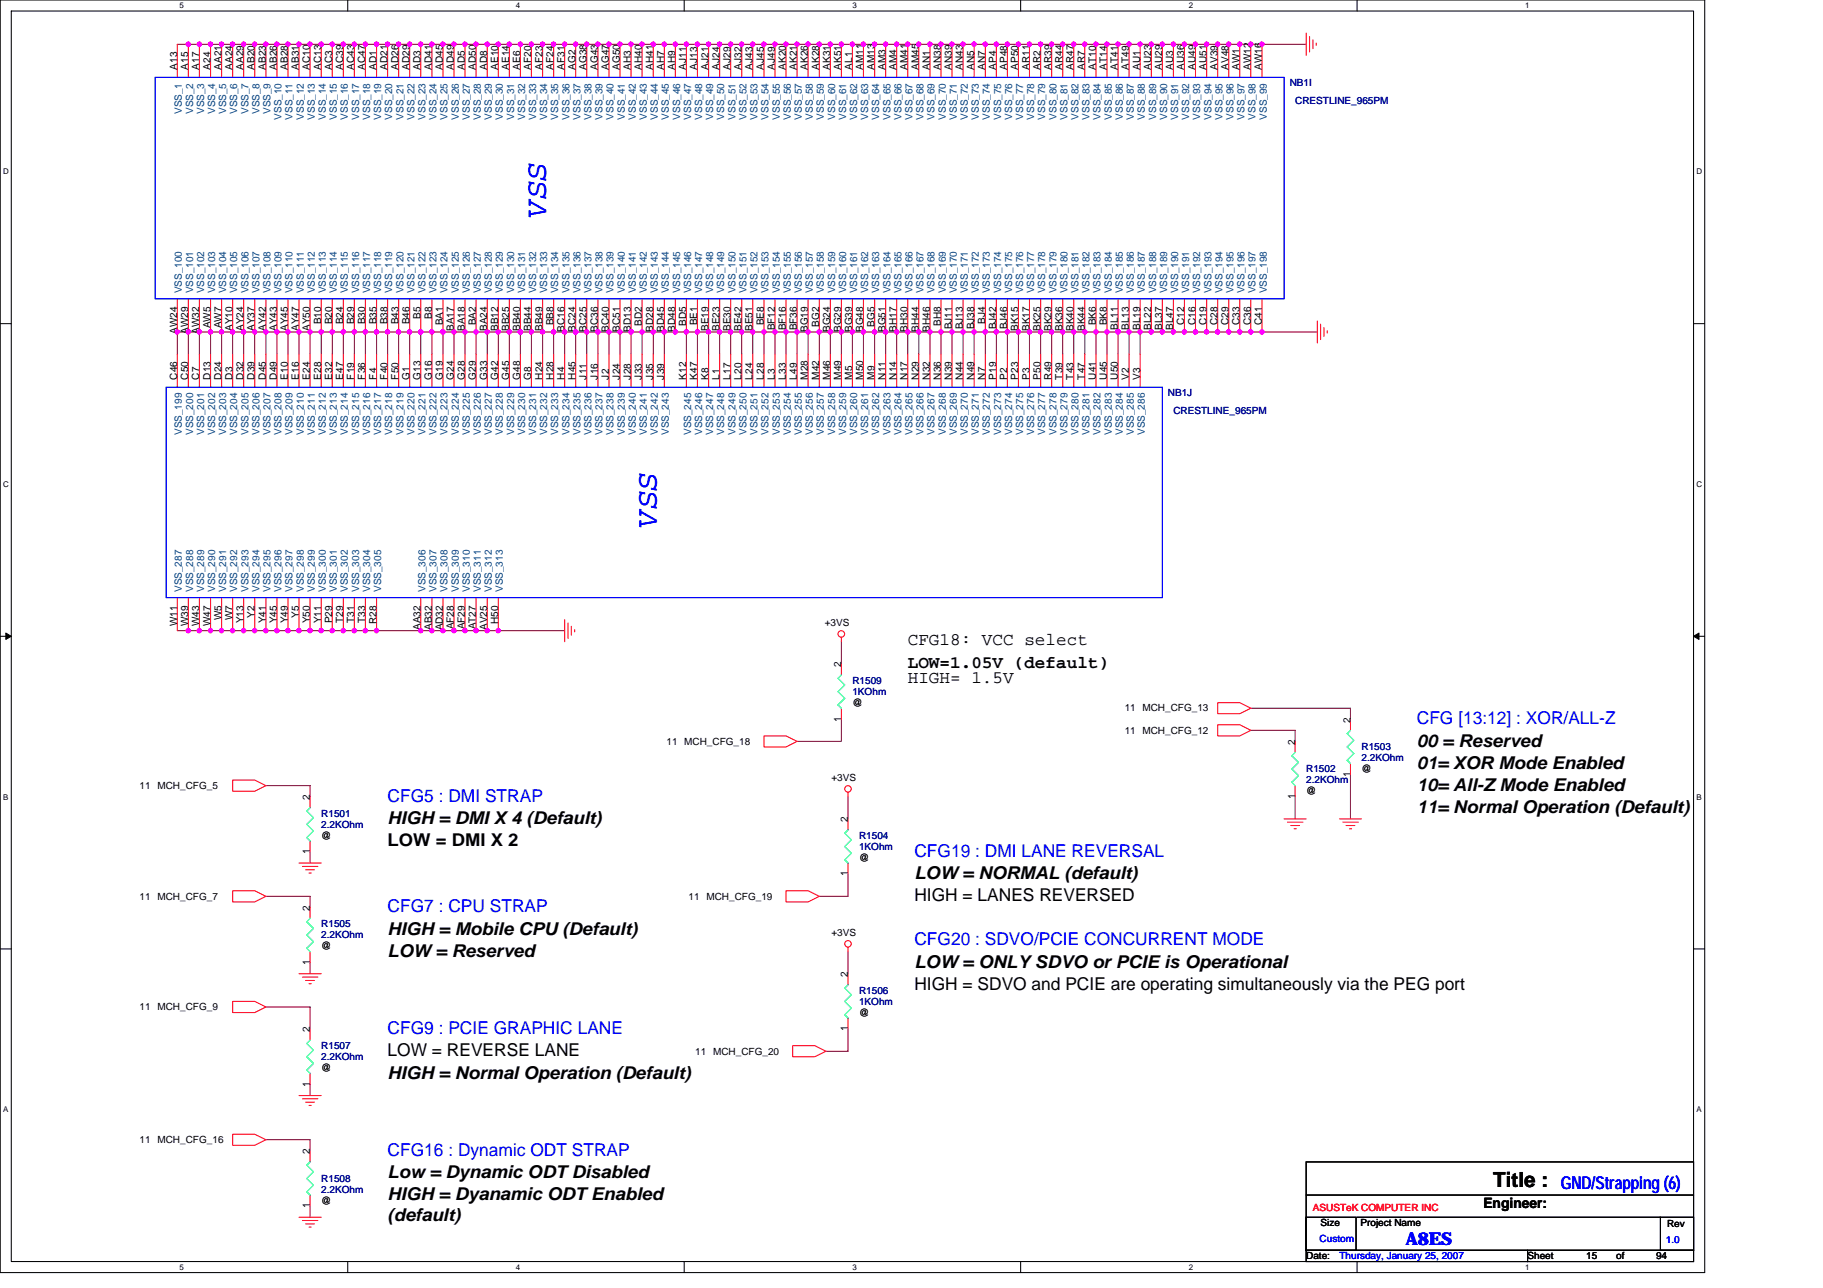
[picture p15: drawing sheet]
<svg xmlns="http://www.w3.org/2000/svg" width="297mm" height="210mm" viewBox="0 0 297 210" stroke-linecap="round" stroke-linejoin="round" font-family="sans-serif">
<defs><g id="words">
<g font-size="4.9" fill="#00f">
<text x="88.9" y="35.3" transform="rotate(-90 88.9 35.3)">VSS</text>
<text x="107" y="85.8" transform="rotate(-90 107 85.8)">VSS</text>
</g>
<text font-size="3.4" x="243.3" y="193.4">Title :</text>
<g font-size="2.9">
<text x="147.9" y="105.1">CFG18: VCC select</text>
<text x="147.9" y="111.3">HIGH= 1.5V</text>
<text x="147.9" y="108.8">LOW=1.05V (default)</text>
<text x="230.9" y="125.3">01= XOR Mode Enabled</text>
<text x="230.9" y="121.7">00 = Reserved</text>
<text x="230.9" y="128.9">10= All-Z Mode Enabled</text>
<text x="63.2" y="137.9">LOW = DMI X 2</text>
<text x="63.2" y="134.3">HIGH = DMI X 4 (Default)</text>
<text x="230.9" y="132.5">11= Normal Operation (Default)</text>
<text x="149" y="143.3">LOW = NORMAL (default)</text>
<text x="149" y="146.9">HIGH = LANES REVERSED</text>
<text x="63.2" y="152.3">HIGH = Mobile CPU (Default)</text>
<text x="63.2" y="155.9">LOW = Reserved</text>
<text x="149" y="157.7">LOW = ONLY SDVO or PCIE is Operational</text>
<text x="149" y="161.3">HIGH = SDVO and PCIE are operating simultaneously via the PEG port</text>
<text x="63.2" y="172.1">LOW = REVERSE LANE</text>
<text x="63.2" y="175.8">HIGH = Normal Operation (Default)</text>
<text x="63.2" y="192">Low = Dynamic ODT Disabled</text>
<text x="63.2" y="195.6">HIGH = Dyanamic ODT Enabled</text>
<text x="63.2" y="199">(default)</text>
</g>
<g font-size="2.9" fill="#00f">
<text x="230.9" y="118">CFG [13:12] : XOR/ALL-Z</text>
<text x="63.2" y="130.6">CFG5 : DMI STRAP</text>
<text x="149" y="139.6">CFG19 : DMI LANE REVERSAL</text>
<text x="63.2" y="148.7">CFG7 : CPU STRAP</text>
<text x="149" y="154.1">CFG20 : SDVO/PCIE CONCURRENT MODE</text>
<text x="63.2" y="168.5">CFG9 : PCIE GRAPHIC LANE</text>
<text x="63.2" y="188.3">CFG16 : Dynamic ODT STRAP</text>
<text x="254.3" y="193.8">GND/Strapping (6)</text>
<text x="229.1" y="202.9">A8ES</text>
</g>
<text font-size="2.3" x="241.7" y="196.9">Engineer:</text>
<g font-size="1.6">
<text x="28.9" y="11.3" transform="rotate(-90 28.9 11.3)">A13</text>
<text x="30.7" y="11.3" transform="rotate(-90 30.7 11.3)">A15</text>
<text x="32.5" y="11.3" transform="rotate(-90 32.5 11.3)">A17</text>
<text x="34.3" y="11.3" transform="rotate(-90 34.3 11.3)">A24</text>
<text x="36.1" y="11.3" transform="rotate(-90 36.1 11.3)">AA21</text>
<text x="37.9" y="11.3" transform="rotate(-90 37.9 11.3)">AA24</text>
<text x="39.7" y="11.3" transform="rotate(-90 39.7 11.3)">AA29</text>
<text x="41.5" y="11.3" transform="rotate(-90 41.5 11.3)">AB20</text>
<text x="43.3" y="11.3" transform="rotate(-90 43.3 11.3)">AB23</text>
<text x="45.1" y="11.3" transform="rotate(-90 45.1 11.3)">AB26</text>
<text x="46.9" y="11.3" transform="rotate(-90 46.9 11.3)">AB28</text>
<text x="48.7" y="11.3" transform="rotate(-90 48.7 11.3)">AB31</text>
<text x="50.5" y="11.3" transform="rotate(-90 50.5 11.3)">AC10</text>
<text x="52.3" y="11.3" transform="rotate(-90 52.3 11.3)">AC13</text>
<text x="54.1" y="11.3" transform="rotate(-90 54.1 11.3)">AC3</text>
<text x="55.9" y="11.3" transform="rotate(-90 55.9 11.3)">AC39</text>
<text x="57.7" y="11.3" transform="rotate(-90 57.7 11.3)">AC43</text>
<text x="59.5" y="11.3" transform="rotate(-90 59.5 11.3)">AC47</text>
<text x="61.3" y="11.3" transform="rotate(-90 61.3 11.3)">AD1</text>
<text x="63.1" y="11.3" transform="rotate(-90 63.1 11.3)">AD21</text>
<text x="64.9" y="11.3" transform="rotate(-90 64.9 11.3)">AD26</text>
<text x="66.7" y="11.3" transform="rotate(-90 66.7 11.3)">AD29</text>
<text x="68.5" y="11.3" transform="rotate(-90 68.5 11.3)">AD3</text>
<text x="70.4" y="11.3" transform="rotate(-90 70.4 11.3)">AD41</text>
<text x="72.2" y="11.3" transform="rotate(-90 72.2 11.3)">AD45</text>
<text x="74" y="11.3" transform="rotate(-90 74 11.3)">AD49</text>
<text x="75.8" y="11.3" transform="rotate(-90 75.8 11.3)">AD5</text>
<text x="77.6" y="11.3" transform="rotate(-90 77.6 11.3)">AD50</text>
<text x="79.4" y="11.3" transform="rotate(-90 79.4 11.3)">AD8</text>
<text x="81.2" y="11.3" transform="rotate(-90 81.2 11.3)">AE10</text>
<text x="83" y="11.3" transform="rotate(-90 83 11.3)">AE14</text>
<text x="84.8" y="11.3" transform="rotate(-90 84.8 11.3)">AE6</text>
<text x="86.6" y="11.3" transform="rotate(-90 86.6 11.3)">AF20</text>
<text x="88.4" y="11.3" transform="rotate(-90 88.4 11.3)">AF23</text>
<text x="90.2" y="11.3" transform="rotate(-90 90.2 11.3)">AF24</text>
<text x="92" y="11.3" transform="rotate(-90 92 11.3)">AF31</text>
<text x="93.8" y="11.3" transform="rotate(-90 93.8 11.3)">AG2</text>
<text x="95.6" y="11.3" transform="rotate(-90 95.6 11.3)">AG38</text>
<text x="97.4" y="11.3" transform="rotate(-90 97.4 11.3)">AG43</text>
<text x="99.2" y="11.3" transform="rotate(-90 99.2 11.3)">AG47</text>
<text x="101" y="11.3" transform="rotate(-90 101 11.3)">AG50</text>
<text x="102.8" y="11.3" transform="rotate(-90 102.8 11.3)">AH3</text>
<text x="104.6" y="11.3" transform="rotate(-90 104.6 11.3)">AH40</text>
<text x="106.4" y="11.3" transform="rotate(-90 106.4 11.3)">AH41</text>
<text x="108.2" y="11.3" transform="rotate(-90 108.2 11.3)">AH7</text>
<text x="110" y="11.3" transform="rotate(-90 110 11.3)">AH9</text>
<text x="111.8" y="11.3" transform="rotate(-90 111.8 11.3)">AJ11</text>
<text x="113.6" y="11.3" transform="rotate(-90 113.6 11.3)">AJ13</text>
<text x="115.4" y="11.3" transform="rotate(-90 115.4 11.3)">AJ21</text>
<text x="117.2" y="11.3" transform="rotate(-90 117.2 11.3)">AJ24</text>
<text x="119" y="11.3" transform="rotate(-90 119 11.3)">AJ29</text>
<text x="120.8" y="11.3" transform="rotate(-90 120.8 11.3)">AJ32</text>
<text x="122.6" y="11.3" transform="rotate(-90 122.6 11.3)">AJ43</text>
<text x="124.5" y="11.3" transform="rotate(-90 124.5 11.3)">AJ45</text>
<text x="126.3" y="11.3" transform="rotate(-90 126.3 11.3)">AJ49</text>
<text x="128.1" y="11.3" transform="rotate(-90 128.1 11.3)">AK20</text>
<text x="129.9" y="11.3" transform="rotate(-90 129.9 11.3)">AK21</text>
<text x="131.7" y="11.3" transform="rotate(-90 131.7 11.3)">AK26</text>
<text x="133.5" y="11.3" transform="rotate(-90 133.5 11.3)">AK28</text>
<text x="135.3" y="11.3" transform="rotate(-90 135.3 11.3)">AK31</text>
<text x="137.1" y="11.3" transform="rotate(-90 137.1 11.3)">AK51</text>
<text x="138.9" y="11.3" transform="rotate(-90 138.9 11.3)">AL1</text>
<text x="140.7" y="11.3" transform="rotate(-90 140.7 11.3)">AM11</text>
<text x="142.5" y="11.3" transform="rotate(-90 142.5 11.3)">AM13</text>
<text x="144.3" y="11.3" transform="rotate(-90 144.3 11.3)">AM3</text>
<text x="146.1" y="11.3" transform="rotate(-90 146.1 11.3)">AM4</text>
<text x="147.9" y="11.3" transform="rotate(-90 147.9 11.3)">AM41</text>
<text x="149.7" y="11.3" transform="rotate(-90 149.7 11.3)">AM45</text>
<text x="151.5" y="11.3" transform="rotate(-90 151.5 11.3)">AN1</text>
<text x="153.3" y="11.3" transform="rotate(-90 153.3 11.3)">AN38</text>
<text x="155.1" y="11.3" transform="rotate(-90 155.1 11.3)">AN39</text>
<text x="156.9" y="11.3" transform="rotate(-90 156.9 11.3)">AN43</text>
<text x="158.7" y="11.3" transform="rotate(-90 158.7 11.3)">AN5</text>
<text x="160.5" y="11.3" transform="rotate(-90 160.5 11.3)">AN7</text>
<text x="162.3" y="11.3" transform="rotate(-90 162.3 11.3)">AP4</text>
<text x="164.1" y="11.3" transform="rotate(-90 164.1 11.3)">AP48</text>
<text x="165.9" y="11.3" transform="rotate(-90 165.9 11.3)">AP50</text>
<text x="167.7" y="11.3" transform="rotate(-90 167.7 11.3)">AR11</text>
<text x="169.5" y="11.3" transform="rotate(-90 169.5 11.3)">AR2</text>
<text x="171.3" y="11.3" transform="rotate(-90 171.3 11.3)">AR39</text>
<text x="173.1" y="11.3" transform="rotate(-90 173.1 11.3)">AR44</text>
<text x="174.9" y="11.3" transform="rotate(-90 174.9 11.3)">AR47</text>
<text x="176.7" y="11.3" transform="rotate(-90 176.7 11.3)">AR7</text>
<text x="178.6" y="11.3" transform="rotate(-90 178.6 11.3)">AT10</text>
<text x="180.4" y="11.3" transform="rotate(-90 180.4 11.3)">AT14</text>
<text x="182.2" y="11.3" transform="rotate(-90 182.2 11.3)">AT41</text>
<text x="184" y="11.3" transform="rotate(-90 184 11.3)">AT49</text>
<text x="185.8" y="11.3" transform="rotate(-90 185.8 11.3)">AU1</text>
<text x="187.6" y="11.3" transform="rotate(-90 187.6 11.3)">AU23</text>
<text x="189.4" y="11.3" transform="rotate(-90 189.4 11.3)">AU29</text>
<text x="191.2" y="11.3" transform="rotate(-90 191.2 11.3)">AU3</text>
<text x="193" y="11.3" transform="rotate(-90 193 11.3)">AU36</text>
<text x="194.8" y="11.3" transform="rotate(-90 194.8 11.3)">AU49</text>
<text x="196.6" y="11.3" transform="rotate(-90 196.6 11.3)">AU51</text>
<text x="198.4" y="11.3" transform="rotate(-90 198.4 11.3)">AV39</text>
<text x="200.2" y="11.3" transform="rotate(-90 200.2 11.3)">AV48</text>
<text x="202" y="11.3" transform="rotate(-90 202 11.3)">AW1</text>
<text x="203.8" y="11.3" transform="rotate(-90 203.8 11.3)">AW12</text>
<text x="205.6" y="11.3" transform="rotate(-90 205.6 11.3)">AW16</text>
<text x="34.3" y="53.5" transform="rotate(-90 34.3 53.5)">AW5</text>
<text x="36.1" y="53.5" transform="rotate(-90 36.1 53.5)">AW7</text>
<text x="37.9" y="53.9" transform="rotate(-90 37.9 53.9)">AY10</text>
<text x="39.7" y="53.9" transform="rotate(-90 39.7 53.9)">AY24</text>
<text x="41.5" y="53.9" transform="rotate(-90 41.5 53.9)">AY37</text>
<text x="43.3" y="53.9" transform="rotate(-90 43.3 53.9)">AY42</text>
<text x="45.1" y="53.9" transform="rotate(-90 45.1 53.9)">AY43</text>
<text x="46.9" y="53.9" transform="rotate(-90 46.9 53.9)">AY45</text>
<text x="48.7" y="53.9" transform="rotate(-90 48.7 53.9)">AY47</text>
<text x="50.5" y="53.9" transform="rotate(-90 50.5 53.9)">AY50</text>
<text x="52.3" y="52.9" transform="rotate(-90 52.3 52.9)">B10</text>
<text x="54.1" y="52.9" transform="rotate(-90 54.1 52.9)">B20</text>
<text x="55.9" y="52.9" transform="rotate(-90 55.9 52.9)">B24</text>
<text x="57.7" y="52.9" transform="rotate(-90 57.7 52.9)">B29</text>
<text x="59.5" y="52.9" transform="rotate(-90 59.5 52.9)">B30</text>
<text x="61.3" y="52.9" transform="rotate(-90 61.3 52.9)">B35</text>
<text x="63.1" y="52.9" transform="rotate(-90 63.1 52.9)">B38</text>
<text x="64.9" y="52.9" transform="rotate(-90 64.9 52.9)">B43</text>
<text x="66.7" y="52.9" transform="rotate(-90 66.7 52.9)">B46</text>
<text x="68.5" y="51.9" transform="rotate(-90 68.5 51.9)">B5</text>
<text x="70.4" y="51.9" transform="rotate(-90 70.4 51.9)">B8</text>
<text x="72.2" y="53" transform="rotate(-90 72.2 53)">BA1</text>
<text x="74" y="53.9" transform="rotate(-90 74 53.9)">BA17</text>
<text x="75.8" y="53.9" transform="rotate(-90 75.8 53.9)">BA18</text>
<text x="77.6" y="53" transform="rotate(-90 77.6 53)">BA2</text>
<text x="79.4" y="53.9" transform="rotate(-90 79.4 53.9)">BA24</text>
<text x="81.2" y="53.9" transform="rotate(-90 81.2 53.9)">BB12</text>
<text x="83" y="53.9" transform="rotate(-90 83 53.9)">BB25</text>
<text x="84.8" y="53.9" transform="rotate(-90 84.8 53.9)">BB40</text>
<text x="86.6" y="53.9" transform="rotate(-90 86.6 53.9)">BB44</text>
<text x="88.4" y="53.9" transform="rotate(-90 88.4 53.9)">BB49</text>
<text x="90.2" y="53" transform="rotate(-90 90.2 53)">BB8</text>
<text x="104.6" y="53.1" transform="rotate(-90 104.6 53.1)">BD2</text>
<text x="111.8" y="53.1" transform="rotate(-90 111.8 53.1)">BD5</text>
<text x="113.6" y="53" transform="rotate(-90 113.6 53)">BE1</text>
<text x="115.4" y="53.9" transform="rotate(-90 115.4 53.9)">BE19</text>
<text x="117.2" y="53.9" transform="rotate(-90 117.2 53.9)">BE23</text>
<text x="119" y="53.9" transform="rotate(-90 119 53.9)">BE30</text>
<text x="120.8" y="53.9" transform="rotate(-90 120.8 53.9)">BE42</text>
<text x="122.6" y="53.9" transform="rotate(-90 122.6 53.9)">BE51</text>
<text x="124.5" y="53" transform="rotate(-90 124.5 53)">BE8</text>
<text x="126.3" y="53.8" transform="rotate(-90 126.3 53.8)">BF12</text>
<text x="128.1" y="53.8" transform="rotate(-90 128.1 53.8)">BF16</text>
<text x="129.9" y="53.8" transform="rotate(-90 129.9 53.8)">BF36</text>
<text x="133.5" y="53.2" transform="rotate(-90 133.5 53.2)">BG2</text>
<text x="142.5" y="53.2" transform="rotate(-90 142.5 53.2)">BG5</text>
<text x="153.3" y="53.1" transform="rotate(-90 153.3 53.1)">BH8</text>
<text x="155.1" y="53.7" transform="rotate(-90 155.1 53.7)">BJ11</text>
<text x="156.9" y="53.7" transform="rotate(-90 156.9 53.7)">BJ13</text>
<text x="158.7" y="53.7" transform="rotate(-90 158.7 53.7)">BJ38</text>
<text x="160.5" y="52.8" transform="rotate(-90 160.5 52.8)">BJ4</text>
<text x="162.3" y="53.7" transform="rotate(-90 162.3 53.7)">BJ42</text>
<text x="164.1" y="53.7" transform="rotate(-90 164.1 53.7)">BJ46</text>
<text x="165.9" y="53.9" transform="rotate(-90 165.9 53.9)">BK15</text>
<text x="167.7" y="53.9" transform="rotate(-90 167.7 53.9)">BK17</text>
<text x="169.5" y="53.9" transform="rotate(-90 169.5 53.9)">BK25</text>
<text x="171.3" y="53.9" transform="rotate(-90 171.3 53.9)">BK29</text>
<text x="173.1" y="53.9" transform="rotate(-90 173.1 53.9)">BK36</text>
<text x="174.9" y="53.9" transform="rotate(-90 174.9 53.9)">BK40</text>
<text x="176.7" y="53.9" transform="rotate(-90 176.7 53.9)">BK44</text>
<text x="178.6" y="53" transform="rotate(-90 178.6 53)">BK6</text>
<text x="180.4" y="53" transform="rotate(-90 180.4 53)">BK8</text>
<text x="182.2" y="53.8" transform="rotate(-90 182.2 53.8)">BL11</text>
<text x="184" y="53.8" transform="rotate(-90 184 53.8)">BL13</text>
<text x="185.8" y="53.8" transform="rotate(-90 185.8 53.8)">BL19</text>
<text x="187.6" y="53.8" transform="rotate(-90 187.6 53.8)">BL22</text>
<text x="189.4" y="53.8" transform="rotate(-90 189.4 53.8)">BL37</text>
<text x="191.2" y="53.8" transform="rotate(-90 191.2 53.8)">BL47</text>
<text x="193" y="53" transform="rotate(-90 193 53)">C12</text>
<text x="194.8" y="53" transform="rotate(-90 194.8 53)">C16</text>
<text x="196.6" y="53" transform="rotate(-90 196.6 53)">C19</text>
<text x="198.4" y="53" transform="rotate(-90 198.4 53)">C28</text>
<text x="200.2" y="53" transform="rotate(-90 200.2 53)">C29</text>
<text x="202" y="53" transform="rotate(-90 202 53)">C33</text>
<text x="203.8" y="53" transform="rotate(-90 203.8 53)">C36</text>
<text x="205.6" y="53" transform="rotate(-90 205.6 53)">C41</text>
<text x="28.9" y="54.4" transform="rotate(-90 28.9 54.4)">AW24</text>
<text x="30.7" y="54.4" transform="rotate(-90 30.7 54.4)">AW29</text>
<text x="32.5" y="54.4" transform="rotate(-90 32.5 54.4)">AW32</text>
<text x="92" y="54" transform="rotate(-90 92 54)">BC16</text>
<text x="93.8" y="54" transform="rotate(-90 93.8 54)">BC24</text>
<text x="95.6" y="54" transform="rotate(-90 95.6 54)">BC25</text>
<text x="97.4" y="54" transform="rotate(-90 97.4 54)">BC36</text>
<text x="99.2" y="54" transform="rotate(-90 99.2 54)">BC40</text>
<text x="101" y="54" transform="rotate(-90 101 54)">BC51</text>
<text x="102.8" y="54" transform="rotate(-90 102.8 54)">BD13</text>
<text x="106.4" y="54" transform="rotate(-90 106.4 54)">BD28</text>
<text x="108.2" y="54" transform="rotate(-90 108.2 54)">BD45</text>
<text x="110" y="54" transform="rotate(-90 110 54)">BD48</text>
<text x="131.7" y="54.1" transform="rotate(-90 131.7 54.1)">BG19</text>
<text x="135.3" y="54.1" transform="rotate(-90 135.3 54.1)">BG24</text>
<text x="137.1" y="54.1" transform="rotate(-90 137.1 54.1)">BG29</text>
<text x="138.9" y="54.1" transform="rotate(-90 138.9 54.1)">BG39</text>
<text x="140.7" y="54.1" transform="rotate(-90 140.7 54.1)">BG48</text>
<text x="144.3" y="54.1" transform="rotate(-90 144.3 54.1)">BG51</text>
<text x="146.1" y="54" transform="rotate(-90 146.1 54)">BH17</text>
<text x="147.9" y="54" transform="rotate(-90 147.9 54)">BH30</text>
<text x="149.7" y="54" transform="rotate(-90 149.7 54)">BH44</text>
<text x="151.5" y="54" transform="rotate(-90 151.5 54)">BH46</text>
<text x="28.9" y="61.8" transform="rotate(-90 28.9 61.8)">C46</text>
<text x="30.7" y="61.8" transform="rotate(-90 30.7 61.8)">C50</text>
<text x="32.5" y="61.8" transform="rotate(-90 32.5 61.8)">C7</text>
<text x="34.3" y="61.8" transform="rotate(-90 34.3 61.8)">D13</text>
<text x="36.1" y="61.8" transform="rotate(-90 36.1 61.8)">D24</text>
<text x="37.9" y="61.8" transform="rotate(-90 37.9 61.8)">D3</text>
<text x="39.7" y="61.8" transform="rotate(-90 39.7 61.8)">D32</text>
<text x="41.5" y="61.8" transform="rotate(-90 41.5 61.8)">D39</text>
<text x="43.3" y="61.8" transform="rotate(-90 43.3 61.8)">D45</text>
<text x="45.1" y="61.8" transform="rotate(-90 45.1 61.8)">D49</text>
<text x="46.9" y="61.8" transform="rotate(-90 46.9 61.8)">E10</text>
<text x="48.7" y="61.8" transform="rotate(-90 48.7 61.8)">E16</text>
<text x="50.5" y="61.8" transform="rotate(-90 50.5 61.8)">E24</text>
<text x="52.3" y="61.8" transform="rotate(-90 52.3 61.8)">E28</text>
<text x="54.1" y="61.8" transform="rotate(-90 54.1 61.8)">E32</text>
<text x="55.9" y="61.8" transform="rotate(-90 55.9 61.8)">E47</text>
<text x="57.7" y="61.8" transform="rotate(-90 57.7 61.8)">F19</text>
<text x="59.5" y="61.8" transform="rotate(-90 59.5 61.8)">F36</text>
<text x="61.3" y="61.8" transform="rotate(-90 61.3 61.8)">F4</text>
<text x="63.1" y="61.8" transform="rotate(-90 63.1 61.8)">F40</text>
<text x="64.9" y="61.8" transform="rotate(-90 64.9 61.8)">F50</text>
<text x="66.7" y="61.8" transform="rotate(-90 66.7 61.8)">G1</text>
<text x="68.5" y="61.8" transform="rotate(-90 68.5 61.8)">G13</text>
<text x="70.4" y="61.8" transform="rotate(-90 70.4 61.8)">G16</text>
<text x="72.2" y="61.8" transform="rotate(-90 72.2 61.8)">G19</text>
<text x="74" y="61.8" transform="rotate(-90 74 61.8)">G24</text>
<text x="75.8" y="61.8" transform="rotate(-90 75.8 61.8)">G28</text>
<text x="77.6" y="61.8" transform="rotate(-90 77.6 61.8)">G29</text>
<text x="79.4" y="61.8" transform="rotate(-90 79.4 61.8)">G33</text>
<text x="81.2" y="61.8" transform="rotate(-90 81.2 61.8)">G42</text>
<text x="83" y="61.8" transform="rotate(-90 83 61.8)">G45</text>
<text x="84.8" y="61.8" transform="rotate(-90 84.8 61.8)">G48</text>
<text x="86.6" y="61.8" transform="rotate(-90 86.6 61.8)">G8</text>
<text x="88.4" y="61.8" transform="rotate(-90 88.4 61.8)">H24</text>
<text x="90.2" y="61.8" transform="rotate(-90 90.2 61.8)">H28</text>
<text x="92" y="61.8" transform="rotate(-90 92 61.8)">H4</text>
<text x="93.8" y="61.8" transform="rotate(-90 93.8 61.8)">H45</text>
<text x="95.6" y="61.8" transform="rotate(-90 95.6 61.8)">J11</text>
<text x="97.4" y="61.8" transform="rotate(-90 97.4 61.8)">J16</text>
<text x="99.2" y="61.8" transform="rotate(-90 99.2 61.8)">J2</text>
<text x="101" y="61.8" transform="rotate(-90 101 61.8)">J24</text>
<text x="102.8" y="61.8" transform="rotate(-90 102.8 61.8)">J28</text>
<text x="104.6" y="61.8" transform="rotate(-90 104.6 61.8)">J33</text>
<text x="106.4" y="61.8" transform="rotate(-90 106.4 61.8)">J35</text>
<text x="108.2" y="61.8" transform="rotate(-90 108.2 61.8)">J39</text>
<text x="111.8" y="61.8" transform="rotate(-90 111.8 61.8)">K12</text>
<text x="113.6" y="61.8" transform="rotate(-90 113.6 61.8)">K47</text>
<text x="115.4" y="61.8" transform="rotate(-90 115.4 61.8)">K8</text>
<text x="117.2" y="61.8" transform="rotate(-90 117.2 61.8)">L1</text>
<text x="119" y="61.8" transform="rotate(-90 119 61.8)">L17</text>
<text x="120.8" y="61.8" transform="rotate(-90 120.8 61.8)">L20</text>
<text x="122.6" y="61.8" transform="rotate(-90 122.6 61.8)">L24</text>
<text x="124.5" y="61.8" transform="rotate(-90 124.5 61.8)">L28</text>
<text x="126.3" y="61.8" transform="rotate(-90 126.3 61.8)">L3</text>
<text x="128.1" y="61.8" transform="rotate(-90 128.1 61.8)">L33</text>
<text x="129.9" y="61.8" transform="rotate(-90 129.9 61.8)">L49</text>
<text x="131.7" y="61.8" transform="rotate(-90 131.7 61.8)">M28</text>
<text x="133.5" y="61.8" transform="rotate(-90 133.5 61.8)">M42</text>
<text x="135.3" y="61.8" transform="rotate(-90 135.3 61.8)">M46</text>
<text x="137.1" y="61.8" transform="rotate(-90 137.1 61.8)">M49</text>
<text x="138.9" y="61.8" transform="rotate(-90 138.9 61.8)">M5</text>
<text x="140.7" y="61.8" transform="rotate(-90 140.7 61.8)">M50</text>
<text x="142.5" y="61.8" transform="rotate(-90 142.5 61.8)">M9</text>
<text x="144.3" y="61.8" transform="rotate(-90 144.3 61.8)">N11</text>
<text x="146.1" y="61.8" transform="rotate(-90 146.1 61.8)">N14</text>
<text x="147.9" y="61.8" transform="rotate(-90 147.9 61.8)">N17</text>
<text x="149.7" y="61.8" transform="rotate(-90 149.7 61.8)">N29</text>
<text x="151.5" y="61.8" transform="rotate(-90 151.5 61.8)">N32</text>
<text x="153.3" y="61.8" transform="rotate(-90 153.3 61.8)">N36</text>
<text x="155.1" y="61.8" transform="rotate(-90 155.1 61.8)">N39</text>
<text x="156.9" y="61.8" transform="rotate(-90 156.9 61.8)">N44</text>
<text x="158.7" y="61.8" transform="rotate(-90 158.7 61.8)">N49</text>
<text x="160.5" y="61.8" transform="rotate(-90 160.5 61.8)">N7</text>
<text x="162.3" y="61.8" transform="rotate(-90 162.3 61.8)">P19</text>
<text x="164.1" y="61.8" transform="rotate(-90 164.1 61.8)">P2</text>
<text x="165.9" y="61.8" transform="rotate(-90 165.9 61.8)">P23</text>
<text x="167.7" y="61.8" transform="rotate(-90 167.7 61.8)">P3</text>
<text x="169.5" y="61.8" transform="rotate(-90 169.5 61.8)">P50</text>
<text x="171.3" y="61.8" transform="rotate(-90 171.3 61.8)">R49</text>
<text x="173.1" y="61.8" transform="rotate(-90 173.1 61.8)">T39</text>
<text x="174.9" y="61.8" transform="rotate(-90 174.9 61.8)">T43</text>
<text x="176.7" y="61.8" transform="rotate(-90 176.7 61.8)">T47</text>
<text x="178.6" y="61.8" transform="rotate(-90 178.6 61.8)">U41</text>
<text x="180.4" y="61.8" transform="rotate(-90 180.4 61.8)">U45</text>
<text x="182.2" y="61.8" transform="rotate(-90 182.2 61.8)">U50</text>
<text x="184" y="61.8" transform="rotate(-90 184 61.8)">V2</text>
<text x="185.8" y="61.8" transform="rotate(-90 185.8 61.8)">V3</text>
<text x="36.1" y="101.1" transform="rotate(-90 36.1 101.1)">W5</text>
<text x="37.9" y="101.1" transform="rotate(-90 37.9 101.1)">W7</text>
<text x="39.7" y="101.6" transform="rotate(-90 39.7 101.6)">Y13</text>
<text x="41.5" y="100.6" transform="rotate(-90 41.5 100.6)">Y2</text>
<text x="43.3" y="101.6" transform="rotate(-90 43.3 101.6)">Y41</text>
<text x="45.1" y="101.6" transform="rotate(-90 45.1 101.6)">Y45</text>
<text x="46.9" y="101.6" transform="rotate(-90 46.9 101.6)">Y49</text>
<text x="48.7" y="100.6" transform="rotate(-90 48.7 100.6)">Y5</text>
<text x="50.5" y="101.6" transform="rotate(-90 50.5 101.6)">Y50</text>
<text x="52.3" y="101.6" transform="rotate(-90 52.3 101.6)">Y11</text>
<text x="54.1" y="101.6" transform="rotate(-90 54.1 101.6)">P29</text>
<text x="55.9" y="101.5" transform="rotate(-90 55.9 101.5)">T29</text>
<text x="57.7" y="101.5" transform="rotate(-90 57.7 101.5)">T31</text>
<text x="59.5" y="101.5" transform="rotate(-90 59.5 101.5)">T33</text>
<text x="61.3" y="101.7" transform="rotate(-90 61.3 101.7)">R28</text>
<text x="81.2" y="101.7" transform="rotate(-90 81.2 101.7)">H50</text>
<text x="28.9" y="102" transform="rotate(-90 28.9 102)">W11</text>
<text x="30.7" y="102" transform="rotate(-90 30.7 102)">W39</text>
<text x="32.5" y="102" transform="rotate(-90 32.5 102)">W43</text>
<text x="34.3" y="102" transform="rotate(-90 34.3 102)">W47</text>
<text x="68.5" y="102.6" transform="rotate(-90 68.5 102.6)">AA32</text>
<text x="70.4" y="102.6" transform="rotate(-90 70.4 102.6)">AB32</text>
<text x="72.2" y="102.7" transform="rotate(-90 72.2 102.7)">AD32</text>
<text x="74" y="102.6" transform="rotate(-90 74 102.6)">AF28</text>
<text x="75.8" y="102.6" transform="rotate(-90 75.8 102.6)">AF29</text>
<text x="77.6" y="102.6" transform="rotate(-90 77.6 102.6)">AT27</text>
<text x="79.4" y="102.6" transform="rotate(-90 79.4 102.6)">AV25</text>
<text x="134.4" y="102.1">+3VS</text>
<text x="137.1" y="108.7" transform="rotate(-90 137.1 108.7)">2</text>
<text x="137.1" y="117.6" transform="rotate(-90 137.1 117.6)">1</text>
<text x="138.9" y="115">@</text>
<text x="183.3" y="119.5">11 MCH_CFG_12</text>
<text x="183.3" y="116">11 MCH_CFG_13</text>
<text x="220" y="117.8" transform="rotate(-90 220 117.8)">2</text>
<text x="108.6" y="121.4">11 MCH_CFG_18</text>
<text x="211" y="121.3" transform="rotate(-90 211 121.3)">2</text>
<text x="221.8" y="125.9">@</text>
<text x="22.8" y="128.6">11 MCH_CFG_5</text>
<text x="50.5" y="130.4" transform="rotate(-90 50.5 130.4)">2</text>
<text x="135.5" y="127.3">+3VS</text>
<text x="211" y="130.2" transform="rotate(-90 211 130.2)">1</text>
<text x="212.8" y="129.5">@</text>
<text x="220" y="126.6" transform="rotate(-90 220 126.6)">1</text>
<text x="52.3" y="136.7">@</text>
<text x="138.2" y="134" transform="rotate(-90 138.2 134)">2</text>
<text x="50.5" y="139.2" transform="rotate(-90 50.5 139.2)">1</text>
<text x="138.2" y="142.8" transform="rotate(-90 138.2 142.8)">1</text>
<text x="140" y="140.3">@</text>
<text x="22.8" y="146.6">11 MCH_CFG_7</text>
<text x="50.5" y="148.4" transform="rotate(-90 50.5 148.4)">2</text>
<text x="112.2" y="146.6">11 MCH_CFG_19</text>
<text x="52.3" y="154.7">@</text>
<text x="135.5" y="152.6">+3VS</text>
<text x="50.5" y="157.3" transform="rotate(-90 50.5 157.3)">1</text>
<text x="138.2" y="159.2" transform="rotate(-90 138.2 159.2)">2</text>
<text x="22.8" y="164.6">11 MCH_CFG_9</text>
<text x="140" y="165.5">@</text>
<text x="50.5" y="168.3" transform="rotate(-90 50.5 168.3)">2</text>
<text x="113.3" y="171.9">11 MCH_CFG_20</text>
<text x="138.2" y="168.1" transform="rotate(-90 138.2 168.1)">1</text>
<text x="50.5" y="177.1" transform="rotate(-90 50.5 177.1)">1</text>
<text x="52.3" y="174.6">@</text>
<text x="22.8" y="186.3">11 MCH_CFG_16</text>
<text x="50.5" y="188.1" transform="rotate(-90 50.5 188.1)">2</text>
<text x="50.5" y="196.9" transform="rotate(-90 50.5 196.9)">1</text>
<text x="52.3" y="196.2">@</text>
<text x="215.2" y="199.8">Size</text>
<text x="221.7" y="199.8">Project Name</text>
<text x="271.6" y="200">Rev</text>
<text x="212.8" y="205.2">Date:</text>
<text x="248.9" y="205.2">Sheet</text>
<text x="258.5" y="205.2">15</text>
<text x="263.3" y="205.2">of</text>
<text x="269.8" y="205.2">94</text>
</g>
<g font-size="1.6" fill="#000080">
<text x="210.1" y="14.1">NB1I</text>
<text x="211" y="17">CRESTLINE_965PM</text>
<text x="190.3" y="64.6">NB1J</text>
<text x="191.2" y="67.4">CRESTLINE_965PM</text>
<text x="138.9" y="111.4">R1509</text>
<text x="138.9" y="113.2">1KOhm</text>
<text x="212.8" y="125.9">R1502</text>
<text x="221.8" y="122.3">R1503</text>
<text x="221.8" y="124.1">2.2KOhm</text>
<text x="212.8" y="127.7">2.2KOhm</text>
<text x="52.3" y="133.1">R1501</text>
<text x="52.3" y="134.9">2.2KOhm</text>
<text x="140" y="136.7">R1504</text>
<text x="140" y="138.5">1KOhm</text>
<text x="52.3" y="151.1">R1505</text>
<text x="52.3" y="152.9">2.2KOhm</text>
<text x="140" y="161.9">R1506</text>
<text x="140" y="163.7">1KOhm</text>
<text x="52.3" y="171">R1507</text>
<text x="52.3" y="172.8">2.2KOhm</text>
<text x="52.3" y="192.6">R1508</text>
<text x="52.3" y="194.4">2.2KOhm</text>
</g>
<g font-size="1.6" fill="#004080">
<text x="29.7" y="18.6" transform="rotate(-90 29.7 18.6)">VSS_1</text>
<text x="31.5" y="18.6" transform="rotate(-90 31.5 18.6)">VSS_2</text>
<text x="33.2" y="18.6" transform="rotate(-90 33.2 18.6)">VSS_3</text>
<text x="35.1" y="18.6" transform="rotate(-90 35.1 18.6)">VSS_4</text>
<text x="36.9" y="18.6" transform="rotate(-90 36.9 18.6)">VSS_5</text>
<text x="38.7" y="18.6" transform="rotate(-90 38.7 18.6)">VSS_6</text>
<text x="40.5" y="18.6" transform="rotate(-90 40.5 18.6)">VSS_7</text>
<text x="42.3" y="18.6" transform="rotate(-90 42.3 18.6)">VSS_8</text>
<text x="44.1" y="18.6" transform="rotate(-90 44.1 18.6)">VSS_9</text>
<text x="45.9" y="19.5" transform="rotate(-90 45.9 19.5)">VSS_10</text>
<text x="47.7" y="19.5" transform="rotate(-90 47.7 19.5)">VSS_11</text>
<text x="49.5" y="19.5" transform="rotate(-90 49.5 19.5)">VSS_12</text>
<text x="51.3" y="19.5" transform="rotate(-90 51.3 19.5)">VSS_13</text>
<text x="53.1" y="19.5" transform="rotate(-90 53.1 19.5)">VSS_14</text>
<text x="54.9" y="19.5" transform="rotate(-90 54.9 19.5)">VSS_15</text>
<text x="56.7" y="19.5" transform="rotate(-90 56.7 19.5)">VSS_16</text>
<text x="58.5" y="19.5" transform="rotate(-90 58.5 19.5)">VSS_17</text>
<text x="60.3" y="19.5" transform="rotate(-90 60.3 19.5)">VSS_18</text>
<text x="62.1" y="19.5" transform="rotate(-90 62.1 19.5)">VSS_19</text>
<text x="63.9" y="19.5" transform="rotate(-90 63.9 19.5)">VSS_20</text>
<text x="65.7" y="19.5" transform="rotate(-90 65.7 19.5)">VSS_21</text>
<text x="67.5" y="19.5" transform="rotate(-90 67.5 19.5)">VSS_22</text>
<text x="69.3" y="19.5" transform="rotate(-90 69.3 19.5)">VSS_23</text>
<text x="71.1" y="19.5" transform="rotate(-90 71.1 19.5)">VSS_24</text>
<text x="72.9" y="19.5" transform="rotate(-90 72.9 19.5)">VSS_25</text>
<text x="74.7" y="19.5" transform="rotate(-90 74.7 19.5)">VSS_26</text>
<text x="76.5" y="19.5" transform="rotate(-90 76.5 19.5)">VSS_27</text>
<text x="78.3" y="19.5" transform="rotate(-90 78.3 19.5)">VSS_28</text>
<text x="80.2" y="19.5" transform="rotate(-90 80.2 19.5)">VSS_29</text>
<text x="82" y="19.5" transform="rotate(-90 82 19.5)">VSS_30</text>
<text x="83.8" y="19.5" transform="rotate(-90 83.8 19.5)">VSS_31</text>
<text x="85.6" y="19.5" transform="rotate(-90 85.6 19.5)">VSS_32</text>
<text x="87.4" y="19.5" transform="rotate(-90 87.4 19.5)">VSS_33</text>
<text x="89.2" y="19.5" transform="rotate(-90 89.2 19.5)">VSS_34</text>
<text x="91" y="19.5" transform="rotate(-90 91 19.5)">VSS_35</text>
<text x="92.8" y="19.5" transform="rotate(-90 92.8 19.5)">VSS_36</text>
<text x="94.6" y="19.5" transform="rotate(-90 94.6 19.5)">VSS_37</text>
<text x="96.4" y="19.5" transform="rotate(-90 96.4 19.5)">VSS_38</text>
<text x="98.2" y="19.5" transform="rotate(-90 98.2 19.5)">VSS_39</text>
<text x="100" y="19.5" transform="rotate(-90 100 19.5)">VSS_40</text>
<text x="101.8" y="19.5" transform="rotate(-90 101.8 19.5)">VSS_41</text>
<text x="103.6" y="19.5" transform="rotate(-90 103.6 19.5)">VSS_42</text>
<text x="105.4" y="19.5" transform="rotate(-90 105.4 19.5)">VSS_43</text>
<text x="107.2" y="19.5" transform="rotate(-90 107.2 19.5)">VSS_44</text>
<text x="109" y="19.5" transform="rotate(-90 109 19.5)">VSS_45</text>
<text x="110.8" y="19.5" transform="rotate(-90 110.8 19.5)">VSS_46</text>
<text x="112.6" y="19.5" transform="rotate(-90 112.6 19.5)">VSS_47</text>
<text x="114.4" y="19.5" transform="rotate(-90 114.4 19.5)">VSS_48</text>
<text x="116.2" y="19.5" transform="rotate(-90 116.2 19.5)">VSS_49</text>
<text x="118" y="19.5" transform="rotate(-90 118 19.5)">VSS_50</text>
<text x="119.8" y="19.5" transform="rotate(-90 119.8 19.5)">VSS_51</text>
<text x="121.6" y="19.5" transform="rotate(-90 121.6 19.5)">VSS_52</text>
<text x="123.4" y="19.5" transform="rotate(-90 123.4 19.5)">VSS_53</text>
<text x="125.2" y="19.5" transform="rotate(-90 125.2 19.5)">VSS_54</text>
<text x="127" y="19.5" transform="rotate(-90 127 19.5)">VSS_55</text>
<text x="128.8" y="19.5" transform="rotate(-90 128.8 19.5)">VSS_56</text>
<text x="130.6" y="19.5" transform="rotate(-90 130.6 19.5)">VSS_57</text>
<text x="132.4" y="19.5" transform="rotate(-90 132.4 19.5)">VSS_58</text>
<text x="134.3" y="19.5" transform="rotate(-90 134.3 19.5)">VSS_59</text>
<text x="136.1" y="19.5" transform="rotate(-90 136.1 19.5)">VSS_60</text>
<text x="137.9" y="19.5" transform="rotate(-90 137.9 19.5)">VSS_61</text>
<text x="139.7" y="19.5" transform="rotate(-90 139.7 19.5)">VSS_62</text>
<text x="141.5" y="19.5" transform="rotate(-90 141.5 19.5)">VSS_63</text>
<text x="143.3" y="19.5" transform="rotate(-90 143.3 19.5)">VSS_64</text>
<text x="145.1" y="19.5" transform="rotate(-90 145.1 19.5)">VSS_65</text>
<text x="146.9" y="19.5" transform="rotate(-90 146.9 19.5)">VSS_66</text>
<text x="148.7" y="19.5" transform="rotate(-90 148.7 19.5)">VSS_67</text>
<text x="150.5" y="19.5" transform="rotate(-90 150.5 19.5)">VSS_68</text>
<text x="152.3" y="19.5" transform="rotate(-90 152.3 19.5)">VSS_69</text>
<text x="154.1" y="19.5" transform="rotate(-90 154.1 19.5)">VSS_70</text>
<text x="155.9" y="19.5" transform="rotate(-90 155.9 19.5)">VSS_71</text>
<text x="157.7" y="19.5" transform="rotate(-90 157.7 19.5)">VSS_72</text>
<text x="159.5" y="19.5" transform="rotate(-90 159.5 19.5)">VSS_73</text>
<text x="161.3" y="19.5" transform="rotate(-90 161.3 19.5)">VSS_74</text>
<text x="163.1" y="19.5" transform="rotate(-90 163.1 19.5)">VSS_75</text>
<text x="164.9" y="19.5" transform="rotate(-90 164.9 19.5)">VSS_76</text>
<text x="166.7" y="19.5" transform="rotate(-90 166.7 19.5)">VSS_77</text>
<text x="168.5" y="19.5" transform="rotate(-90 168.5 19.5)">VSS_78</text>
<text x="170.3" y="19.5" transform="rotate(-90 170.3 19.5)">VSS_79</text>
<text x="172.1" y="19.5" transform="rotate(-90 172.1 19.5)">VSS_80</text>
<text x="173.9" y="19.5" transform="rotate(-90 173.9 19.5)">VSS_81</text>
<text x="175.7" y="19.5" transform="rotate(-90 175.7 19.5)">VSS_82</text>
<text x="177.5" y="19.5" transform="rotate(-90 177.5 19.5)">VSS_83</text>
<text x="179.3" y="19.5" transform="rotate(-90 179.3 19.5)">VSS_84</text>
<text x="181.1" y="19.5" transform="rotate(-90 181.1 19.5)">VSS_85</text>
<text x="182.9" y="19.5" transform="rotate(-90 182.9 19.5)">VSS_86</text>
<text x="184.7" y="19.5" transform="rotate(-90 184.7 19.5)">VSS_87</text>
<text x="186.5" y="19.5" transform="rotate(-90 186.5 19.5)">VSS_88</text>
<text x="188.4" y="19.5" transform="rotate(-90 188.4 19.5)">VSS_89</text>
<text x="190.2" y="19.5" transform="rotate(-90 190.2 19.5)">VSS_90</text>
<text x="192" y="19.5" transform="rotate(-90 192 19.5)">VSS_91</text>
<text x="193.8" y="19.5" transform="rotate(-90 193.8 19.5)">VSS_92</text>
<text x="195.6" y="19.5" transform="rotate(-90 195.6 19.5)">VSS_93</text>
<text x="197.4" y="19.5" transform="rotate(-90 197.4 19.5)">VSS_94</text>
<text x="199.2" y="19.5" transform="rotate(-90 199.2 19.5)">VSS_95</text>
<text x="201" y="19.5" transform="rotate(-90 201 19.5)">VSS_96</text>
<text x="202.8" y="19.5" transform="rotate(-90 202.8 19.5)">VSS_97</text>
<text x="204.6" y="19.5" transform="rotate(-90 204.6 19.5)">VSS_98</text>
<text x="206.4" y="19.5" transform="rotate(-90 206.4 19.5)">VSS_99</text>
<text x="29.7" y="47.8" transform="rotate(-90 29.7 47.8)">VSS_100</text>
<text x="31.5" y="47.8" transform="rotate(-90 31.5 47.8)">VSS_101</text>
<text x="33.2" y="47.8" transform="rotate(-90 33.2 47.8)">VSS_102</text>
<text x="35.1" y="47.8" transform="rotate(-90 35.1 47.8)">VSS_103</text>
<text x="36.9" y="47.8" transform="rotate(-90 36.9 47.8)">VSS_104</text>
<text x="38.7" y="47.8" transform="rotate(-90 38.7 47.8)">VSS_105</text>
<text x="40.5" y="47.8" transform="rotate(-90 40.5 47.8)">VSS_106</text>
<text x="42.3" y="47.8" transform="rotate(-90 42.3 47.8)">VSS_107</text>
<text x="44.1" y="47.8" transform="rotate(-90 44.1 47.8)">VSS_108</text>
<text x="45.9" y="47.8" transform="rotate(-90 45.9 47.8)">VSS_109</text>
<text x="47.7" y="47.8" transform="rotate(-90 47.7 47.8)">VSS_110</text>
<text x="49.5" y="47.8" transform="rotate(-90 49.5 47.8)">VSS_111</text>
<text x="51.3" y="47.8" transform="rotate(-90 51.3 47.8)">VSS_112</text>
<text x="53.1" y="47.8" transform="rotate(-90 53.1 47.8)">VSS_113</text>
<text x="54.9" y="47.8" transform="rotate(-90 54.9 47.8)">VSS_114</text>
<text x="56.7" y="47.8" transform="rotate(-90 56.7 47.8)">VSS_115</text>
<text x="58.5" y="47.8" transform="rotate(-90 58.5 47.8)">VSS_116</text>
<text x="60.3" y="47.8" transform="rotate(-90 60.3 47.8)">VSS_117</text>
<text x="62.1" y="47.8" transform="rotate(-90 62.1 47.8)">VSS_118</text>
<text x="63.9" y="47.8" transform="rotate(-90 63.9 47.8)">VSS_119</text>
<text x="65.7" y="47.8" transform="rotate(-90 65.7 47.8)">VSS_120</text>
<text x="67.5" y="47.8" transform="rotate(-90 67.5 47.8)">VSS_121</text>
<text x="69.3" y="47.8" transform="rotate(-90 69.3 47.8)">VSS_122</text>
<text x="71.1" y="47.8" transform="rotate(-90 71.1 47.8)">VSS_123</text>
<text x="72.9" y="47.8" transform="rotate(-90 72.9 47.8)">VSS_124</text>
<text x="74.7" y="47.8" transform="rotate(-90 74.7 47.8)">VSS_125</text>
<text x="76.5" y="47.8" transform="rotate(-90 76.5 47.8)">VSS_126</text>
<text x="78.3" y="47.8" transform="rotate(-90 78.3 47.8)">VSS_127</text>
<text x="80.2" y="47.8" transform="rotate(-90 80.2 47.8)">VSS_128</text>
<text x="82" y="47.8" transform="rotate(-90 82 47.8)">VSS_129</text>
<text x="83.8" y="47.8" transform="rotate(-90 83.8 47.8)">VSS_130</text>
<text x="85.6" y="47.8" transform="rotate(-90 85.6 47.8)">VSS_131</text>
<text x="87.4" y="47.8" transform="rotate(-90 87.4 47.8)">VSS_132</text>
<text x="89.2" y="47.8" transform="rotate(-90 89.2 47.8)">VSS_133</text>
<text x="91" y="47.8" transform="rotate(-90 91 47.8)">VSS_134</text>
<text x="92.8" y="47.8" transform="rotate(-90 92.8 47.8)">VSS_135</text>
<text x="94.6" y="47.8" transform="rotate(-90 94.6 47.8)">VSS_136</text>
<text x="96.4" y="47.8" transform="rotate(-90 96.4 47.8)">VSS_137</text>
<text x="98.2" y="47.8" transform="rotate(-90 98.2 47.8)">VSS_138</text>
<text x="100" y="47.8" transform="rotate(-90 100 47.8)">VSS_139</text>
<text x="101.8" y="47.8" transform="rotate(-90 101.8 47.8)">VSS_140</text>
<text x="103.6" y="47.8" transform="rotate(-90 103.6 47.8)">VSS_141</text>
<text x="105.4" y="47.8" transform="rotate(-90 105.4 47.8)">VSS_142</text>
<text x="107.2" y="47.8" transform="rotate(-90 107.2 47.8)">VSS_143</text>
<text x="109" y="47.8" transform="rotate(-90 109 47.8)">VSS_144</text>
<text x="110.8" y="47.8" transform="rotate(-90 110.8 47.8)">VSS_145</text>
<text x="112.6" y="47.8" transform="rotate(-90 112.6 47.8)">VSS_146</text>
<text x="114.4" y="47.8" transform="rotate(-90 114.4 47.8)">VSS_147</text>
<text x="116.2" y="47.8" transform="rotate(-90 116.2 47.8)">VSS_148</text>
<text x="118" y="47.8" transform="rotate(-90 118 47.8)">VSS_149</text>
<text x="119.8" y="47.8" transform="rotate(-90 119.8 47.8)">VSS_150</text>
<text x="121.6" y="47.8" transform="rotate(-90 121.6 47.8)">VSS_151</text>
<text x="123.4" y="47.8" transform="rotate(-90 123.4 47.8)">VSS_152</text>
<text x="125.2" y="47.8" transform="rotate(-90 125.2 47.8)">VSS_153</text>
<text x="127" y="47.8" transform="rotate(-90 127 47.8)">VSS_154</text>
<text x="128.8" y="47.8" transform="rotate(-90 128.8 47.8)">VSS_155</text>
<text x="130.6" y="47.8" transform="rotate(-90 130.6 47.8)">VSS_156</text>
<text x="132.4" y="47.8" transform="rotate(-90 132.4 47.8)">VSS_157</text>
<text x="134.3" y="47.8" transform="rotate(-90 134.3 47.8)">VSS_158</text>
<text x="136.1" y="47.8" transform="rotate(-90 136.1 47.8)">VSS_159</text>
<text x="137.9" y="47.8" transform="rotate(-90 137.9 47.8)">VSS_160</text>
<text x="139.7" y="47.8" transform="rotate(-90 139.7 47.8)">VSS_161</text>
<text x="141.5" y="47.8" transform="rotate(-90 141.5 47.8)">VSS_162</text>
<text x="143.3" y="47.8" transform="rotate(-90 143.3 47.8)">VSS_163</text>
<text x="145.1" y="47.8" transform="rotate(-90 145.1 47.8)">VSS_164</text>
<text x="146.9" y="47.8" transform="rotate(-90 146.9 47.8)">VSS_165</text>
<text x="148.7" y="47.8" transform="rotate(-90 148.7 47.8)">VSS_166</text>
<text x="150.5" y="47.8" transform="rotate(-90 150.5 47.8)">VSS_167</text>
<text x="152.3" y="47.8" transform="rotate(-90 152.3 47.8)">VSS_168</text>
<text x="154.1" y="47.8" transform="rotate(-90 154.1 47.8)">VSS_169</text>
<text x="155.9" y="47.8" transform="rotate(-90 155.9 47.8)">VSS_170</text>
<text x="157.7" y="47.8" transform="rotate(-90 157.7 47.8)">VSS_171</text>
<text x="159.5" y="47.8" transform="rotate(-90 159.5 47.8)">VSS_172</text>
<text x="161.3" y="47.8" transform="rotate(-90 161.3 47.8)">VSS_173</text>
<text x="163.1" y="47.8" transform="rotate(-90 163.1 47.8)">VSS_174</text>
<text x="164.9" y="47.8" transform="rotate(-90 164.9 47.8)">VSS_175</text>
<text x="166.7" y="47.8" transform="rotate(-90 166.7 47.8)">VSS_176</text>
<text x="168.5" y="47.8" transform="rotate(-90 168.5 47.8)">VSS_177</text>
<text x="170.3" y="47.8" transform="rotate(-90 170.3 47.8)">VSS_178</text>
<text x="172.1" y="47.8" transform="rotate(-90 172.1 47.8)">VSS_179</text>
<text x="173.9" y="47.8" transform="rotate(-90 173.9 47.8)">VSS_180</text>
<text x="175.7" y="47.8" transform="rotate(-90 175.7 47.8)">VSS_181</text>
<text x="177.5" y="47.8" transform="rotate(-90 177.5 47.8)">VSS_182</text>
<text x="179.3" y="47.8" transform="rotate(-90 179.3 47.8)">VSS_183</text>
<text x="181.1" y="47.8" transform="rotate(-90 181.1 47.8)">VSS_184</text>
<text x="182.9" y="47.8" transform="rotate(-90 182.9 47.8)">VSS_185</text>
<text x="184.7" y="47.8" transform="rotate(-90 184.7 47.8)">VSS_186</text>
<text x="186.5" y="47.8" transform="rotate(-90 186.5 47.8)">VSS_187</text>
<text x="188.4" y="47.8" transform="rotate(-90 188.4 47.8)">VSS_188</text>
<text x="190.2" y="47.8" transform="rotate(-90 190.2 47.8)">VSS_189</text>
<text x="192" y="47.8" transform="rotate(-90 192 47.8)">VSS_190</text>
<text x="193.8" y="47.8" transform="rotate(-90 193.8 47.8)">VSS_191</text>
<text x="195.6" y="47.8" transform="rotate(-90 195.6 47.8)">VSS_192</text>
<text x="197.4" y="47.8" transform="rotate(-90 197.4 47.8)">VSS_193</text>
<text x="199.2" y="47.8" transform="rotate(-90 199.2 47.8)">VSS_194</text>
<text x="201" y="47.8" transform="rotate(-90 201 47.8)">VSS_195</text>
<text x="202.8" y="47.8" transform="rotate(-90 202.8 47.8)">VSS_196</text>
<text x="204.6" y="47.8" transform="rotate(-90 204.6 47.8)">VSS_197</text>
<text x="206.4" y="47.8" transform="rotate(-90 206.4 47.8)">VSS_198</text>
<text x="29.7" y="70.9" transform="rotate(-90 29.7 70.9)">VSS_199</text>
<text x="31.5" y="70.9" transform="rotate(-90 31.5 70.9)">VSS_200</text>
<text x="33.2" y="70.9" transform="rotate(-90 33.2 70.9)">VSS_201</text>
<text x="35.1" y="70.9" transform="rotate(-90 35.1 70.9)">VSS_202</text>
<text x="36.9" y="70.9" transform="rotate(-90 36.9 70.9)">VSS_203</text>
<text x="38.7" y="70.9" transform="rotate(-90 38.7 70.9)">VSS_204</text>
<text x="40.5" y="70.9" transform="rotate(-90 40.5 70.9)">VSS_205</text>
<text x="42.3" y="70.9" transform="rotate(-90 42.3 70.9)">VSS_206</text>
<text x="44.1" y="70.9" transform="rotate(-90 44.1 70.9)">VSS_207</text>
<text x="45.9" y="70.9" transform="rotate(-90 45.9 70.9)">VSS_208</text>
<text x="47.7" y="70.9" transform="rotate(-90 47.7 70.9)">VSS_209</text>
<text x="49.5" y="70.9" transform="rotate(-90 49.5 70.9)">VSS_210</text>
<text x="51.3" y="70.9" transform="rotate(-90 51.3 70.9)">VSS_211</text>
<text x="53.1" y="70.9" transform="rotate(-90 53.1 70.9)">VSS_212</text>
<text x="54.9" y="70.9" transform="rotate(-90 54.9 70.9)">VSS_213</text>
<text x="56.7" y="70.9" transform="rotate(-90 56.7 70.9)">VSS_214</text>
<text x="58.5" y="70.9" transform="rotate(-90 58.5 70.9)">VSS_215</text>
<text x="60.3" y="70.9" transform="rotate(-90 60.3 70.9)">VSS_216</text>
<text x="62.1" y="70.9" transform="rotate(-90 62.1 70.9)">VSS_217</text>
<text x="63.9" y="70.9" transform="rotate(-90 63.9 70.9)">VSS_218</text>
<text x="65.7" y="70.9" transform="rotate(-90 65.7 70.9)">VSS_219</text>
<text x="67.5" y="70.9" transform="rotate(-90 67.5 70.9)">VSS_220</text>
<text x="69.3" y="70.9" transform="rotate(-90 69.3 70.9)">VSS_221</text>
<text x="71.1" y="70.9" transform="rotate(-90 71.1 70.9)">VSS_222</text>
<text x="72.9" y="70.9" transform="rotate(-90 72.9 70.9)">VSS_223</text>
<text x="74.7" y="70.9" transform="rotate(-90 74.7 70.9)">VSS_224</text>
<text x="76.5" y="70.9" transform="rotate(-90 76.5 70.9)">VSS_225</text>
<text x="78.3" y="70.9" transform="rotate(-90 78.3 70.9)">VSS_226</text>
<text x="80.2" y="70.9" transform="rotate(-90 80.2 70.9)">VSS_227</text>
<text x="82" y="70.9" transform="rotate(-90 82 70.9)">VSS_228</text>
<text x="83.8" y="70.9" transform="rotate(-90 83.8 70.9)">VSS_229</text>
<text x="85.6" y="70.9" transform="rotate(-90 85.6 70.9)">VSS_230</text>
<text x="87.4" y="70.9" transform="rotate(-90 87.4 70.9)">VSS_231</text>
<text x="89.2" y="70.9" transform="rotate(-90 89.2 70.9)">VSS_232</text>
<text x="91" y="70.9" transform="rotate(-90 91 70.9)">VSS_233</text>
<text x="92.8" y="70.9" transform="rotate(-90 92.8 70.9)">VSS_234</text>
<text x="94.6" y="70.9" transform="rotate(-90 94.6 70.9)">VSS_235</text>
<text x="96.4" y="70.9" transform="rotate(-90 96.4 70.9)">VSS_236</text>
<text x="98.2" y="70.9" transform="rotate(-90 98.2 70.9)">VSS_237</text>
<text x="100" y="70.9" transform="rotate(-90 100 70.9)">VSS_238</text>
<text x="101.8" y="70.9" transform="rotate(-90 101.8 70.9)">VSS_239</text>
<text x="103.6" y="70.9" transform="rotate(-90 103.6 70.9)">VSS_240</text>
<text x="105.4" y="70.9" transform="rotate(-90 105.4 70.9)">VSS_241</text>
<text x="107.2" y="70.9" transform="rotate(-90 107.2 70.9)">VSS_242</text>
<text x="109" y="70.9" transform="rotate(-90 109 70.9)">VSS_243</text>
<text x="112.6" y="70.9" transform="rotate(-90 112.6 70.9)">VSS_245</text>
<text x="114.4" y="70.9" transform="rotate(-90 114.4 70.9)">VSS_246</text>
<text x="116.2" y="70.9" transform="rotate(-90 116.2 70.9)">VSS_247</text>
<text x="118" y="70.9" transform="rotate(-90 118 70.9)">VSS_248</text>
<text x="119.8" y="70.9" transform="rotate(-90 119.8 70.9)">VSS_249</text>
<text x="121.6" y="70.9" transform="rotate(-90 121.6 70.9)">VSS_250</text>
<text x="123.4" y="70.9" transform="rotate(-90 123.4 70.9)">VSS_251</text>
<text x="125.2" y="70.9" transform="rotate(-90 125.2 70.9)">VSS_252</text>
<text x="127" y="70.9" transform="rotate(-90 127 70.9)">VSS_253</text>
<text x="128.8" y="70.9" transform="rotate(-90 128.8 70.9)">VSS_254</text>
<text x="130.6" y="70.9" transform="rotate(-90 130.6 70.9)">VSS_255</text>
<text x="132.4" y="70.9" transform="rotate(-90 132.4 70.9)">VSS_256</text>
<text x="134.3" y="70.9" transform="rotate(-90 134.3 70.9)">VSS_257</text>
<text x="136.1" y="70.9" transform="rotate(-90 136.1 70.9)">VSS_258</text>
<text x="137.9" y="70.9" transform="rotate(-90 137.9 70.9)">VSS_259</text>
<text x="139.7" y="70.9" transform="rotate(-90 139.7 70.9)">VSS_260</text>
<text x="141.5" y="70.9" transform="rotate(-90 141.5 70.9)">VSS_261</text>
<text x="143.3" y="70.9" transform="rotate(-90 143.3 70.9)">VSS_262</text>
<text x="145.1" y="70.9" transform="rotate(-90 145.1 70.9)">VSS_263</text>
<text x="146.9" y="70.9" transform="rotate(-90 146.9 70.9)">VSS_264</text>
<text x="148.7" y="70.9" transform="rotate(-90 148.7 70.9)">VSS_265</text>
<text x="150.5" y="70.9" transform="rotate(-90 150.5 70.9)">VSS_266</text>
<text x="152.3" y="70.9" transform="rotate(-90 152.3 70.9)">VSS_267</text>
<text x="154.1" y="70.9" transform="rotate(-90 154.1 70.9)">VSS_268</text>
<text x="155.9" y="70.9" transform="rotate(-90 155.9 70.9)">VSS_269</text>
<text x="157.7" y="70.9" transform="rotate(-90 157.7 70.9)">VSS_270</text>
<text x="159.5" y="70.9" transform="rotate(-90 159.5 70.9)">VSS_271</text>
<text x="161.3" y="70.9" transform="rotate(-90 161.3 70.9)">VSS_272</text>
<text x="163.1" y="70.9" transform="rotate(-90 163.1 70.9)">VSS_273</text>
<text x="164.9" y="70.9" transform="rotate(-90 164.9 70.9)">VSS_274</text>
<text x="166.7" y="70.9" transform="rotate(-90 166.7 70.9)">VSS_275</text>
<text x="168.5" y="70.9" transform="rotate(-90 168.5 70.9)">VSS_276</text>
<text x="170.3" y="70.9" transform="rotate(-90 170.3 70.9)">VSS_277</text>
<text x="172.1" y="70.9" transform="rotate(-90 172.1 70.9)">VSS_278</text>
<text x="173.9" y="70.9" transform="rotate(-90 173.9 70.9)">VSS_279</text>
<text x="175.7" y="70.9" transform="rotate(-90 175.7 70.9)">VSS_280</text>
<text x="177.5" y="70.9" transform="rotate(-90 177.5 70.9)">VSS_281</text>
<text x="179.3" y="70.9" transform="rotate(-90 179.3 70.9)">VSS_282</text>
<text x="181.1" y="70.9" transform="rotate(-90 181.1 70.9)">VSS_283</text>
<text x="182.9" y="70.9" transform="rotate(-90 182.9 70.9)">VSS_284</text>
<text x="184.7" y="70.9" transform="rotate(-90 184.7 70.9)">VSS_285</text>
<text x="186.5" y="70.9" transform="rotate(-90 186.5 70.9)">VSS_286</text>
<text x="29.7" y="96.5" transform="rotate(-90 29.7 96.5)">VSS_287</text>
<text x="31.5" y="96.5" transform="rotate(-90 31.5 96.5)">VSS_288</text>
<text x="33.2" y="96.5" transform="rotate(-90 33.2 96.5)">VSS_289</text>
<text x="35.1" y="96.5" transform="rotate(-90 35.1 96.5)">VSS_290</text>
<text x="36.9" y="96.5" transform="rotate(-90 36.9 96.5)">VSS_291</text>
<text x="38.7" y="96.5" transform="rotate(-90 38.7 96.5)">VSS_292</text>
<text x="40.5" y="96.5" transform="rotate(-90 40.5 96.5)">VSS_293</text>
<text x="42.3" y="96.5" transform="rotate(-90 42.3 96.5)">VSS_294</text>
<text x="44.1" y="96.5" transform="rotate(-90 44.1 96.5)">VSS_295</text>
<text x="45.9" y="96.5" transform="rotate(-90 45.9 96.5)">VSS_296</text>
<text x="47.7" y="96.5" transform="rotate(-90 47.7 96.5)">VSS_297</text>
<text x="49.5" y="96.5" transform="rotate(-90 49.5 96.5)">VSS_298</text>
<text x="51.3" y="96.5" transform="rotate(-90 51.3 96.5)">VSS_299</text>
<text x="53.1" y="96.5" transform="rotate(-90 53.1 96.5)">VSS_300</text>
<text x="54.9" y="96.5" transform="rotate(-90 54.9 96.5)">VSS_301</text>
<text x="56.7" y="96.5" transform="rotate(-90 56.7 96.5)">VSS_302</text>
<text x="58.5" y="96.5" transform="rotate(-90 58.5 96.5)">VSS_303</text>
<text x="60.3" y="96.5" transform="rotate(-90 60.3 96.5)">VSS_304</text>
<text x="62.1" y="96.5" transform="rotate(-90 62.1 96.5)">VSS_305</text>
<text x="69.3" y="96.5" transform="rotate(-90 69.3 96.5)">VSS_306</text>
<text x="71.1" y="96.5" transform="rotate(-90 71.1 96.5)">VSS_307</text>
<text x="72.9" y="96.5" transform="rotate(-90 72.9 96.5)">VSS_308</text>
<text x="74.7" y="96.5" transform="rotate(-90 74.7 96.5)">VSS_309</text>
<text x="76.5" y="96.5" transform="rotate(-90 76.5 96.5)">VSS_310</text>
<text x="78.3" y="96.5" transform="rotate(-90 78.3 96.5)">VSS_311</text>
<text x="80.2" y="96.5" transform="rotate(-90 80.2 96.5)">VSS_312</text>
<text x="82" y="96.5" transform="rotate(-90 82 96.5)">VSS_313</text>
</g>
<text font-size="1.6" fill="#f00" x="213.9" y="197.3">ASUSTeK COMPUTER INC</text>
<g font-size="1.6" fill="#00f">
<text x="215" y="202.3">Custom</text>
<text x="271.4" y="202.5">1.0</text>
<text x="218.2" y="205.2">Thursday, January 25, 2007</text>
</g>
<g font-size="1.3">
<text x="29.2" y="1.4">5</text>
<text x="84.1" y="1.4">4</text>
<text x="138.9" y="1.4">3</text>
<text x="193.7" y="1.4">2</text>
<text x="248.5" y="1.4">1</text>
<text x=".5" y="28.4">D</text>
<text x="276.4" y="28.4">D</text>
<text x=".5" y="79.4">C</text>
<text x="276.4" y="79.4">C</text>
<text x=".5" y="130.3">B</text>
<text x="276.4" y="130.3">B</text>
<text x=".5" y="181.3">A</text>
<text x="276.4" y="181.3">A</text>
<text x="29.2" y="206.9">5</text>
<text x="84.1" y="206.9">4</text>
<text x="138.9" y="206.9">3</text>
<text x="193.7" y="206.9">2</text>
<text x="248.5" y="206.9">1</text>
</g>
</g></defs>
<path d="M0 0h277.8v207.4h-277.8zM1.8 1.8h274.1v203.8h-274.1z" fill="none" stroke="#000" stroke-width=".17"/>
<g fill="#fff">
<path d="M29.2 .2h.8v1.4h-.8z"/>
<path d="M29.2 205.8h.8v1.4h-.8z"/>
</g>
<path d="M56.7 0v1.8M56.7 205.6v1.8" fill="none" stroke="#000" stroke-width=".17"/>
<g fill="#fff">
<path d="M84.1 .2h.7v1.4h-.7z"/>
<path d="M84.1 205.8h.7v1.4h-.7z"/>
</g>
<path d="M111.5 0v1.8M111.5 205.6v1.8" fill="none" stroke="#000" stroke-width=".17"/>
<g fill="#fff">
<path d="M138.9 .2h.7v1.4h-.7z"/>
<path d="M138.9 205.8h.7v1.4h-.7z"/>
</g>
<path d="M166.3 0v1.8M166.3 205.6v1.8" fill="none" stroke="#000" stroke-width=".17"/>
<g fill="#fff">
<path d="M193.7 .2h.7v1.4h-.7z"/>
<path d="M193.7 205.8h.7v1.4h-.7z"/>
</g>
<path d="M221.1 0v1.8M221.1 205.6v1.8" fill="none" stroke="#000" stroke-width=".17"/>
<g fill="#fff">
<path d="M248.5 .2h.8v1.4h-.8z"/>
<path d="M248.5 205.8h.8v1.4h-.8z"/>
<path d="M.5 27.3h.9v1.4h-.9z"/>
<path d="M276.4 27.3h.9v1.4h-.9z"/>
<path d="M.5 78.2h.9v1.5h-.9z"/>
<path d="M276.4 78.2h.9v1.5h-.9z"/>
</g>
<path d="M0 52.7h1.8M275.9 52.7h1.8" fill="none" stroke="#000" stroke-width=".17"/>
<g fill="#fff">
<path d="M.5 129.2h.9v1.4h-.9z"/>
<path d="M276.4 129.2h.9v1.4h-.9z"/>
</g>
<path d="M0 103.7h1.8M275.9 103.7h1.8" fill="none" stroke="#000" stroke-width=".17"/>
<path d="M.9 103.2l.9 .5-.9 .5zM275.9 103.7l.9-.5v1z" fill="#000" stroke="#000" stroke-width=".16"/>
<g fill="#fff">
<path d="M.5 180.1h.9v1.4h-.9z"/>
<path d="M276.4 180.1h.9v1.4h-.9z"/>
</g>
<path d="M0 154.6h1.8M275.9 154.6h1.8M212.8 189.4h63.1v14.4h-63.1zM212.8 198.4h8.2v5.4h-8.2zM212.8 194.8h63.1M221.1 198.4h49.4M270.5 198.4h5.4v5.4h-5.4zM212.8 203.8h36.1v1.8h-36.1zM248.9 203.8h27v1.8h-27z" fill="none" stroke="#000" stroke-width=".17"/>
<g fill="none" stroke="#800040" stroke-width=".17">
<path d="M28.9 7.2h183.9M30.7 54.1v3.6M32.5 54.1v3.6M34.3 54.1v3.6M36.1 54.1v3.6M37.9 54.1v3.6M39.7 54.1v3.6M41.5 54.1v3.6M43.3 54.1v3.6M45.1 54.1v3.6M46.9 54.1v3.6M48.7 54.1v3.6"/>
<path d="M50.5 54.1v3.6M52.3 54.1v3.6M54.1 54.1v3.6M55.9 54.1v3.6M57.7 54.1v3.6M59.5 54.1v3.6M61.4 54.1v3.6M63.2 54.1v3.6M65 54.1v3.6M66.8 54.1v3.6M68.6 54.1v3.6M70.4 54.1v3.6"/>
<path d="M72.2 54.1v3.6M74 54.1v3.6M75.8 54.1v3.6M77.6 54.1v3.6M79.4 54.1v3.6M81.2 54.1v3.6M83 54.1v3.6M84.8 54.1v3.6M86.6 54.1v3.6M88.4 54.1v3.6M90.2 54.1v3.6M92 54.1v3.6"/>
<path d="M93.8 54.1v3.6M95.6 54.1v3.6M97.4 54.1v3.6M99.2 54.1v3.6M101 54.1v3.6M102.8 54.1v3.6M104.6 54.1v3.6M106.4 54.1v3.6M108.2 54.1v3.6M111.8 54.1v3.6M113.6 54.1v3.6M115.5 54.1v3.6"/>
<path d="M117.3 54.1v3.6M119.1 54.1v3.6M120.9 54.1v3.6M122.7 54.1v3.6M124.5 54.1v3.6M126.3 54.1v3.6M128.1 54.1v3.6M129.9 54.1v3.6M131.7 54.1v3.6M133.5 54.1v3.6M135.3 54.1v3.6M137.1 54.1v3.6"/>
<path d="M138.9 54.1v3.6M140.7 54.1v3.6M142.5 54.1v3.6M144.3 54.1v3.6M146.1 54.1v3.6M147.9 54.1v3.6M149.7 54.1v3.6M151.5 54.1v3.6M153.3 54.1v3.6M155.1 54.1v3.6M156.9 54.1v3.6M158.7 54.1v3.6"/>
<path d="M160.5 54.1v3.6M162.3 54.1v3.6M164.1 54.1v3.6M165.9 54.1v3.6M167.7 54.1v3.6M169.6 54.1v3.6M171.4 54.1v3.6M173.2 54.1v3.6M175 54.1v3.6M176.8 54.1v3.6M178.6 54.1v3.6M180.4 54.1v3.6"/>
<path d="M182.2 54.1v3.6M184 54.1v3.6M185.8 54.1v3.6M214.6 54.1h-185.7v3.6M28.9 102.8h63.1M137.1 117.2v3.6h-7.2M137.1 104.6v3.6M203.8 119h7.2v1.8M203.8 115.4h16.2v1.8M43.3 128h7.2v1.8M50.5 138.9v1.8M138.2 129.8v3.7"/>
<path d="M211 129.8v3.7M220 126.2v7.3M43.3 146.1h7.2v1.8M50.5 156.9v1.8M138.2 142.5v3.6h-4.7M138.2 155.1v3.6M43.3 164.1h7.2v3.6M50.5 176.7v1.8M138.2 167.7v3.6h-3.6M43.3 185.7h7.2v1.9M50.5 196.6v1.8"/>
</g>
<g fill="#f0f" stroke="#f0f" stroke-width=".17">
<circle cx="178.6" cy="54.1" r=".35"/>
<circle cx="167.7" cy="54.1" r=".35"/>
<circle cx="162.3" cy="54.1" r=".35"/>
<circle cx="133.5" cy="54.1" r=".35"/>
<circle cx="34.3" cy="54.1" r=".35"/>
<circle cx="182.2" cy="54.1" r=".35"/>
<circle cx="165.9" cy="54.1" r=".35"/>
<circle cx="131.7" cy="54.1" r=".35"/>
<circle cx="129.9" cy="54.1" r=".35"/>
<circle cx="57.7" cy="54.1" r=".35"/>
<circle cx="50.5" cy="54.1" r=".35"/>
<circle cx="45.1" cy="54.1" r=".35"/>
<circle cx="37.9" cy="54.1" r=".35"/>
<circle cx="176.7" cy="54.1" r=".35"/>
<circle cx="174.9" cy="54.1" r=".35"/>
<circle cx="153.3" cy="54.1" r=".35"/>
<circle cx="138.9" cy="54.1" r=".35"/>
<circle cx="120.8" cy="54.1" r=".35"/>
<circle cx="115.4" cy="54.1" r=".35"/>
<circle cx="48.7" cy="54.1" r=".35"/>
<circle cx="180.4" cy="54.1" r=".35"/>
<circle cx="164.1" cy="54.1" r=".35"/>
<circle cx="146.1" cy="54.1" r=".35"/>
<circle cx="142.5" cy="54.1" r=".35"/>
<circle cx="122.6" cy="54.1" r=".35"/>
<circle cx="101" cy="54.1" r=".35"/>
<circle cx="52.3" cy="54.1" r=".35"/>
<circle cx="41.5" cy="54.1" r=".35"/>
<circle cx="184" cy="54.1" r=".35"/>
<circle cx="171.3" cy="54.1" r=".35"/>
<circle cx="169.6" cy="54.1" r=".35"/>
<circle cx="149.7" cy="54.1" r=".35"/>
<circle cx="137.1" cy="54.1" r=".35"/>
<circle cx="119" cy="54.1" r=".35"/>
<circle cx="43.3" cy="54.1" r=".35"/>
<circle cx="28.9" cy="54.1" r=".35"/>
<circle cx="30.7" cy="54.1" r=".35"/>
<circle cx="158.7" cy="54.1" r=".35"/>
<circle cx="55.9" cy="54.1" r=".35"/>
<circle cx="185.8" cy="54.1" r=".35"/>
<circle cx="160.5" cy="54.1" r=".35"/>
<circle cx="155.1" cy="54.1" r=".35"/>
<circle cx="128.1" cy="54.1" r=".35"/>
<circle cx="117.2" cy="54.1" r=".35"/>
<circle cx="90.2" cy="54.1" r=".35"/>
<circle cx="92" cy="54.1" r=".35"/>
<circle cx="63.1" cy="54.1" r=".35"/>
<circle cx="151.5" cy="54.1" r=".35"/>
<circle cx="59.5" cy="54.1" r=".35"/>
<circle cx="36.1" cy="54.1" r=".35"/>
<circle cx="32.5" cy="54.1" r=".35"/>
<circle cx="156.9" cy="54.1" r=".35"/>
<circle cx="124.5" cy="54.1" r=".35"/>
<circle cx="68.5" cy="54.1" r=".35"/>
<circle cx="54.1" cy="54.1" r=".35"/>
<circle cx="102.8" cy="54.1" r=".35"/>
<circle cx="46.9" cy="54.1" r=".35"/>
<circle cx="140.7" cy="54.1" r=".35"/>
<circle cx="126.3" cy="54.1" r=".35"/>
<circle cx="173.1" cy="54.1" r=".35"/>
<circle cx="39.7" cy="54.1" r=".35"/>
<circle cx="147.9" cy="54.1" r=".35"/>
<circle cx="135.3" cy="54.1" r=".35"/>
<circle cx="144.3" cy="54.1" r=".35"/>
<circle cx="61.3" cy="54.1" r=".35"/>
<circle cx="86.6" cy="54.1" r=".35"/>
<circle cx="84.8" cy="54.1" r=".35"/>
<circle cx="88.4" cy="54.1" r=".35"/>
<circle cx="104.6" cy="54.1" r=".35"/>
<circle cx="81.2" cy="54.1" r=".35"/>
<circle cx="77.6" cy="54.1" r=".35"/>
<circle cx="79.4" cy="54.1" r=".35"/>
<circle cx="97.4" cy="54.1" r=".35"/>
<circle cx="99.2" cy="54.1" r=".35"/>
<circle cx="111.8" cy="54.1" r=".35"/>
<circle cx="110" cy="54.1" r=".35"/>
<circle cx="108.2" cy="54.1" r=".35"/>
<circle cx="93.8" cy="54.1" r=".35"/>
<circle cx="95.6" cy="54.1" r=".35"/>
<circle cx="83" cy="54.1" r=".35"/>
<circle cx="70.4" cy="54.1" r=".35"/>
<circle cx="64.9" cy="54.1" r=".35"/>
<circle cx="66.7" cy="54.1" r=".35"/>
<circle cx="72.2" cy="54.1" r=".35"/>
<circle cx="74" cy="54.1" r=".35"/>
<circle cx="75.8" cy="54.1" r=".35"/>
<circle cx="106.4" cy="54.1" r=".35"/>
<circle cx="189.4" cy="54.1" r=".35"/>
<circle cx="194.8" cy="54.1" r=".35"/>
<circle cx="198.4" cy="54.1" r=".35"/>
<circle cx="202" cy="54.1" r=".35"/>
<circle cx="205.6" cy="54.1" r=".35"/>
<circle cx="187.6" cy="54.1" r=".35"/>
<circle cx="191.2" cy="54.1" r=".35"/>
<circle cx="193" cy="54.1" r=".35"/>
<circle cx="196.6" cy="54.1" r=".35"/>
<circle cx="200.2" cy="54.1" r=".35"/>
<circle cx="203.8" cy="54.1" r=".35"/>
<circle cx="57.7" cy="7.2" r=".35"/>
<circle cx="30.7" cy="7.2" r=".35"/>
<circle cx="34.3" cy="7.2" r=".35"/>
<circle cx="36.1" cy="7.2" r=".35"/>
<circle cx="37.9" cy="7.2" r=".35"/>
<circle cx="39.7" cy="7.2" r=".35"/>
<circle cx="41.5" cy="7.2" r=".35"/>
<circle cx="43.3" cy="7.2" r=".35"/>
<circle cx="45.1" cy="7.2" r=".35"/>
<circle cx="46.9" cy="7.2" r=".35"/>
<circle cx="48.7" cy="7.2" r=".35"/>
<circle cx="50.5" cy="7.2" r=".35"/>
<circle cx="52.3" cy="7.2" r=".35"/>
<circle cx="54.1" cy="7.2" r=".35"/>
<circle cx="55.9" cy="7.2" r=".35"/>
<circle cx="113.6" cy="54.1" r=".35"/>
<circle cx="32.5" cy="7.2" r=".35"/>
<circle cx="59.5" cy="7.2" r=".35"/>
<circle cx="63.1" cy="7.2" r=".35"/>
<circle cx="64.9" cy="7.2" r=".35"/>
<circle cx="66.7" cy="7.2" r=".35"/>
<circle cx="68.5" cy="7.2" r=".35"/>
<circle cx="70.4" cy="7.2" r=".35"/>
<circle cx="72.2" cy="7.2" r=".35"/>
<circle cx="74" cy="7.2" r=".35"/>
<circle cx="75.8" cy="7.2" r=".35"/>
<circle cx="77.6" cy="7.2" r=".35"/>
<circle cx="79.4" cy="7.2" r=".35"/>
<circle cx="81.2" cy="7.2" r=".35"/>
<circle cx="83" cy="7.2" r=".35"/>
<circle cx="84.8" cy="7.2" r=".35"/>
<circle cx="86.6" cy="7.2" r=".35"/>
<circle cx="88.4" cy="7.2" r=".35"/>
<circle cx="90.2" cy="7.2" r=".35"/>
<circle cx="92" cy="7.2" r=".35"/>
<circle cx="93.8" cy="7.2" r=".35"/>
<circle cx="95.6" cy="7.2" r=".35"/>
<circle cx="97.4" cy="7.2" r=".35"/>
<circle cx="99.2" cy="7.2" r=".35"/>
<circle cx="101" cy="7.2" r=".35"/>
<circle cx="102.8" cy="7.2" r=".35"/>
<circle cx="104.6" cy="7.2" r=".35"/>
<circle cx="106.4" cy="7.2" r=".35"/>
<circle cx="108.2" cy="7.2" r=".35"/>
<circle cx="110" cy="7.2" r=".35"/>
<circle cx="111.8" cy="7.2" r=".35"/>
<circle cx="113.6" cy="7.2" r=".35"/>
<circle cx="115.4" cy="7.2" r=".35"/>
<circle cx="117.2" cy="7.2" r=".35"/>
<circle cx="119" cy="7.2" r=".35"/>
<circle cx="120.8" cy="7.2" r=".35"/>
<circle cx="122.6" cy="7.2" r=".35"/>
<circle cx="124.5" cy="7.2" r=".35"/>
<circle cx="126.3" cy="7.2" r=".35"/>
<circle cx="128.1" cy="7.2" r=".35"/>
<circle cx="129.9" cy="7.2" r=".35"/>
<circle cx="131.7" cy="7.2" r=".35"/>
<circle cx="133.5" cy="7.2" r=".35"/>
<circle cx="135.3" cy="7.2" r=".35"/>
<circle cx="137.1" cy="7.2" r=".35"/>
<circle cx="138.9" cy="7.2" r=".35"/>
<circle cx="140.7" cy="7.2" r=".35"/>
<circle cx="142.5" cy="7.2" r=".35"/>
<circle cx="144.3" cy="7.2" r=".35"/>
<circle cx="146.1" cy="7.2" r=".35"/>
<circle cx="147.9" cy="7.2" r=".35"/>
<circle cx="149.7" cy="7.2" r=".35"/>
<circle cx="151.5" cy="7.2" r=".35"/>
<circle cx="153.3" cy="7.2" r=".35"/>
<circle cx="155.1" cy="7.2" r=".35"/>
<circle cx="156.9" cy="7.2" r=".35"/>
<circle cx="158.7" cy="7.2" r=".35"/>
<circle cx="160.5" cy="7.2" r=".35"/>
<circle cx="162.3" cy="7.2" r=".35"/>
<circle cx="164.1" cy="7.2" r=".35"/>
<circle cx="165.9" cy="7.2" r=".35"/>
<circle cx="167.7" cy="7.2" r=".35"/>
<circle cx="169.6" cy="7.2" r=".35"/>
<circle cx="171.3" cy="7.2" r=".35"/>
<circle cx="173.1" cy="7.2" r=".35"/>
<circle cx="174.9" cy="7.2" r=".35"/>
<circle cx="176.7" cy="7.2" r=".35"/>
<circle cx="178.6" cy="7.2" r=".35"/>
<circle cx="180.4" cy="7.2" r=".35"/>
<circle cx="182.2" cy="7.2" r=".35"/>
<circle cx="184" cy="7.2" r=".35"/>
<circle cx="185.8" cy="7.2" r=".35"/>
<circle cx="203.8" cy="7.2" r=".35"/>
<circle cx="187.6" cy="7.2" r=".35"/>
<circle cx="189.4" cy="7.2" r=".35"/>
<circle cx="191.2" cy="7.2" r=".35"/>
<circle cx="193" cy="7.2" r=".35"/>
<circle cx="194.8" cy="7.2" r=".35"/>
<circle cx="196.6" cy="7.2" r=".35"/>
<circle cx="198.4" cy="7.2" r=".35"/>
<circle cx="200.2" cy="7.2" r=".35"/>
<circle cx="202" cy="7.2" r=".35"/>
<circle cx="205.6" cy="7.2" r=".35"/>
<circle cx="61.3" cy="7.2" r=".35"/>
<circle cx="30.7" cy="102.8" r=".35"/>
<circle cx="32.5" cy="102.8" r=".35"/>
<circle cx="34.3" cy="102.8" r=".35"/>
<circle cx="36.1" cy="102.8" r=".35"/>
<circle cx="37.9" cy="102.8" r=".35"/>
<circle cx="39.7" cy="102.8" r=".35"/>
<circle cx="41.5" cy="102.8" r=".35"/>
<circle cx="43.3" cy="102.8" r=".35"/>
<circle cx="45.1" cy="102.8" r=".35"/>
<circle cx="46.9" cy="102.8" r=".35"/>
<circle cx="48.7" cy="102.8" r=".35"/>
<circle cx="50.5" cy="102.8" r=".35"/>
<circle cx="52.3" cy="102.8" r=".35"/>
<circle cx="54.1" cy="102.8" r=".35"/>
<circle cx="55.9" cy="102.8" r=".35"/>
<circle cx="57.7" cy="102.8" r=".35"/>
<circle cx="59.5" cy="102.8" r=".35"/>
<circle cx="61.3" cy="102.8" r=".35"/>
<circle cx="68.5" cy="102.8" r=".35"/>
<circle cx="70.4" cy="102.8" r=".35"/>
<circle cx="72.2" cy="102.8" r=".35"/>
<circle cx="74" cy="102.8" r=".35"/>
<circle cx="75.8" cy="102.8" r=".35"/>
<circle cx="77.6" cy="102.8" r=".35"/>
<circle cx="79.4" cy="102.8" r=".35"/>
<circle cx="81.2" cy="102.8" r=".35"/>
</g>
<g fill="none" stroke="#f00" stroke-width=".17">
<path d="M28.9 7.2v5.4M30.7 7.2v5.4M32.5 7.2v5.4M34.3 7.2v5.4M36.1 7.2v5.4M37.9 7.2v5.4M39.7 7.2v5.4M41.5 7.2v5.4M43.3 7.2v5.4M45.1 7.2v5.4M46.9 7.2v5.4M48.7 7.2v5.4"/>
<path d="M50.5 7.2v5.4M52.3 7.2v5.4M54.1 7.2v5.4M55.9 7.2v5.4M57.7 7.2v5.4M59.5 7.2v5.4M61.4 7.2v5.4M63.2 7.2v5.4M65 7.2v5.4M66.8 7.2v5.4M68.6 7.2v5.4M70.4 7.2v5.4"/>
<path d="M72.2 7.2v5.4M74 7.2v5.4M75.8 7.2v5.4M77.6 7.2v5.4M79.4 7.2v5.4M81.2 7.2v5.4M83 7.2v5.4M84.8 7.2v5.4M86.6 7.2v5.4M88.4 7.2v5.4M90.2 7.2v5.4M92 7.2v5.4"/>
<path d="M93.8 7.2v5.4M95.6 7.2v5.4M97.4 7.2v5.4M99.2 7.2v5.4M101 7.2v5.4M102.8 7.2v5.4M104.6 7.2v5.4M106.4 7.2v5.4M108.2 7.2v5.4M110 7.2v5.4M111.8 7.2v5.4M113.6 7.2v5.4"/>
<path d="M115.5 7.2v5.4M117.3 7.2v5.4M119.1 7.2v5.4M120.9 7.2v5.4M122.7 7.2v5.4M124.5 7.2v5.4M126.3 7.2v5.4M128.1 7.2v5.4M129.9 7.2v5.4M131.7 7.2v5.4M133.5 7.2v5.4M135.3 7.2v5.4"/>
<path d="M137.1 7.2v5.4M138.9 7.2v5.4M140.7 7.2v5.4M142.5 7.2v5.4M144.3 7.2v5.4M146.1 7.2v5.4M147.9 7.2v5.4M149.7 7.2v5.4M151.5 7.2v5.4M153.3 7.2v5.4M155.1 7.2v5.4M156.9 7.2v5.4"/>
<path d="M158.7 7.2v5.4M160.5 7.2v5.4M162.3 7.2v5.4M164.1 7.2v5.4M165.9 7.2v5.4M167.7 7.2v5.4M169.6 7.2v5.4M171.4 7.2v5.4M173.2 7.2v5.4M175 7.2v5.4M176.8 7.2v5.4M178.6 7.2v5.4"/>
<path d="M180.4 7.2v5.4M182.2 7.2v5.4M184 7.2v5.4M185.8 7.2v5.4M187.6 7.2v5.4M189.4 7.2v5.4M191.2 7.2v5.4M193 7.2v5.4M194.8 7.2v5.4M196.6 7.2v5.4M198.4 7.2v5.4M200.2 7.2v5.4"/>
<path d="M202 7.2v5.4M203.8 7.2v5.4M205.6 7.2v5.4M212.8 5.4v3.6M213.4 5.9v2.6M213.9 6.5v1.4M214.5 7v.4M28.9 48.7v5.4M28.9 57.7v5.4M30.7 48.7v5.4M30.7 57.7v5.4M32.5 48.7v5.4"/>
<path d="M32.5 57.7v5.4M34.3 48.7v5.4M34.3 57.7v5.4M36.1 48.7v5.4M36.1 57.7v5.4M37.9 48.7v5.4M37.9 57.7v5.4M39.7 48.7v5.4M39.7 57.7v5.4M41.5 48.7v5.4M41.5 57.7v5.4M43.3 48.7v5.4"/>
<path d="M43.3 57.7v5.4M45.1 48.7v5.4M45.1 57.7v5.4M46.9 48.7v5.4M46.9 57.7v5.4M48.7 48.7v5.4M48.7 57.7v5.4M50.5 48.7v5.4M50.5 57.7v5.4M52.3 48.7v5.4M52.3 57.7v5.4M54.1 48.7v5.4"/>
<path d="M54.1 57.7v5.4M55.9 48.7v5.4M55.9 57.7v5.4M57.7 48.7v5.4M57.7 57.7v5.4M59.5 48.7v5.4M59.5 57.7v5.4M61.4 48.7v5.4M61.4 57.7v5.4M63.2 48.7v5.4M63.2 57.7v5.4M65 48.7v5.4"/>
<path d="M65 57.7v5.4M66.8 48.7v5.4M66.8 57.7v5.4M68.6 48.7v5.4M68.6 57.7v5.4M70.4 48.7v5.4M70.4 57.7v5.4M72.2 48.7v5.4M72.2 57.7v5.4M74 48.7v5.4M74 57.7v5.4M75.8 48.7v5.4"/>
<path d="M75.8 57.7v5.4M77.6 48.7v5.4M77.6 57.7v5.4M79.4 48.7v5.4M79.4 57.7v5.4M81.2 48.7v5.4M81.2 57.7v5.4M83 48.7v5.4M83 57.7v5.4M84.8 48.7v5.4M84.8 57.7v5.4M86.6 48.7v5.4"/>
<path d="M86.6 57.7v5.4M88.4 48.7v5.4M88.4 57.7v5.4M90.2 48.7v5.4M90.2 57.7v5.4M92 48.7v5.4M92 57.7v5.4M93.8 48.7v5.4M93.8 57.7v5.4M95.6 48.7v5.4M95.6 57.7v5.4M97.4 48.7v5.4"/>
<path d="M97.4 57.7v5.4M99.2 48.7v5.4M99.2 57.7v5.4M101 48.7v5.4M101 57.7v5.4M102.8 48.7v5.4M102.8 57.7v5.4M104.6 48.7v5.4M104.6 57.7v5.4M106.4 48.7v5.4M106.4 57.7v5.4M108.2 48.7v5.4"/>
<path d="M108.2 57.7v5.4M110 48.7v5.4M111.8 48.7v5.4M111.8 57.7v5.4M113.6 48.7v5.4M113.6 57.7v5.4M115.5 48.7v5.4M115.5 57.7v5.4M117.3 48.7v5.4M117.3 57.7v5.4M119.1 48.7v5.4M119.1 57.7v5.4"/>
<path d="M120.9 48.7v5.4M120.9 57.7v5.4M122.7 48.7v5.4M122.7 57.7v5.4M124.5 48.7v5.4M124.5 57.7v5.4M126.3 48.7v5.4M126.3 57.7v5.4M128.1 48.7v5.4M128.1 57.7v5.4M129.9 48.7v5.4M129.9 57.7v5.4"/>
<path d="M131.7 48.7v5.4M131.7 57.7v5.4M133.5 48.7v5.4M133.5 57.7v5.4M135.3 48.7v5.4M135.3 57.7v5.4M137.1 48.7v5.4M137.1 57.7v5.4M138.9 48.7v5.4M138.9 57.7v5.4M140.7 48.7v5.4M140.7 57.7v5.4"/>
<path d="M142.5 48.7v5.4M142.5 57.7v5.4M144.3 48.7v5.4M144.3 57.7v5.4M146.1 48.7v5.4M146.1 57.7v5.4M147.9 48.7v5.4M147.9 57.7v5.4M149.7 48.7v5.4M149.7 57.7v5.4M151.5 48.7v5.4M151.5 57.7v5.4"/>
<path d="M153.3 48.7v5.4M153.3 57.7v5.4M155.1 48.7v5.4M155.1 57.7v5.4M156.9 48.7v5.4M156.9 57.7v5.4M158.7 48.7v5.4M158.7 57.7v5.4M160.5 48.7v5.4M160.5 57.7v5.4M162.3 48.7v5.4M162.3 57.7v5.4"/>
<path d="M164.1 48.7v5.4M164.1 57.7v5.4M165.9 48.7v5.4M165.9 57.7v5.4M167.7 48.7v5.4M167.7 57.7v5.4M169.6 48.7v5.4M169.6 57.7v5.4M171.4 48.7v5.4M171.4 57.7v5.4M173.2 48.7v5.4M173.2 57.7v5.4"/>
<path d="M175 48.7v5.4M175 57.7v5.4M176.8 48.7v5.4M176.8 57.7v5.4M178.6 48.7v5.4M178.6 57.7v5.4M180.4 48.7v5.4M180.4 57.7v5.4M182.2 48.7v5.4M182.2 57.7v5.4M184 48.7v5.4M184 57.7v5.4"/>
<path d="M185.8 48.7v5.4M185.8 57.7v5.4M187.6 48.7v5.4M189.4 48.7v5.4M191.2 48.7v5.4M193 48.7v5.4M194.8 48.7v5.4M196.6 48.7v5.4M198.4 48.7v5.4M200.2 48.7v5.4M202 48.7v5.4M203.8 48.7v5.4"/>
<path d="M205.6 48.7v5.4M214.6 52.3v3.6M215.2 52.8v2.6M215.7 53.4v1.4M216.3 53.9v.4M28.9 97.4v5.4M30.7 97.4v5.4M32.5 97.4v5.4M34.3 97.4v5.4M36.1 97.4v5.4M37.9 97.4v5.4M39.7 97.4v5.4"/>
<path d="M41.5 97.4v5.4M43.3 97.4v5.4M45.1 97.4v5.4M46.9 97.4v5.4M48.7 97.4v5.4M50.5 97.4v5.4M52.3 97.4v5.4M54.1 97.4v5.4M55.9 97.4v5.4M57.7 97.4v5.4M59.5 97.4v5.4M61.4 97.4v5.4"/>
<path d="M68.6 97.4v5.4M70.4 97.4v5.4M72.2 97.4v5.4M74 97.4v5.4M75.8 97.4v5.4M77.6 97.4v5.4M79.4 97.4v5.4M81.2 97.4v5.4M92 101v3.6M92.6 101.5v2.6M93.1 102.1v1.4M93.6 102.6v.4"/>
<path d="M124.5 119.9h3.6l1.8 .9-1.8 .9h-3.6zM137.1 103.9v.7M137.1 108.2v1.8M137.1 115.4v1.8M198.4 118.1h3.6l1.8 .9-1.8 .9h-3.6zM198.4 114.5h3.6l1.8 .9-1.8 .9h-3.6zM220 117.2v1.8M37.9 127.1h3.6l1.8 .9-1.8 .9h-3.6zM50.5 129.8v1.8M50.5 137.1v1.8M138.2 129.1v.7M138.2 133.5v1.8"/>
<path d="M209.2 133.5h3.6M209.8 134h2.5M210.3 134.5h1.4M210.9 135.1h.3M211 120.8v1.8M211 128v1.8M218.2 133.5h3.6M218.8 134h2.5M219.3 134.5h1.5M219.9 135.1h.3M220 124.4v1.8M37.9 145.2h3.6l1.8 .9-1.8 .9h-3.6z"/>
<path d="M48.7 140.7h3.6M48.7 158.7h3.6M49.3 141.2h2.5M49.3 159.2h2.5M49.8 141.8h1.4M49.8 159.8h1.4M50.4 142.3h.3M50.5 147.9v1.8M50.5 155.1v1.8M128.1 145.2h3.6l1.8 .9-1.8 .9h-3.6zM138.2 140.7v1.8M138.2 154.4v.7"/>
<path d="M138.2 158.7v1.8M37.9 163.2h3.6l1.8 .9-1.8 .9h-3.6zM48.7 178.5h3.6M49.3 179.1h2.5M49.8 179.6h1.4M50.4 160.3h.3M50.5 167.7v1.8M50.5 174.9v1.8M129.2 170.4h3.6l1.8 .9-1.8 .9h-3.6zM138.2 165.9v1.8M37.9 184.8h3.6l1.8 .9-1.8 .9h-3.6zM48.7 198.4h3.6"/>
<path d="M49.3 198.9h2.5M49.8 199.5h1.4M50.4 180.1h.3M50.4 200h.3M50.5 187.6v1.8M50.5 194.8v1.8"/>
<circle cx="137.1" cy="103.3" r=".54"/>
<circle cx="138.2" cy="128.6" r=".53"/>
<circle cx="138.2" cy="153.8" r=".53"/>
</g>
<path d="M137.1 110l-.6 .6 1.1 1-1.1 1.1 1.1 1.1-1.1 1.1 .6 .5M220 119l-.5 .6 1.1 1-1.1 1.1 1.1 1.1-1.1 1.1 .5 .5M50.5 131.6l-.5 .6 1.1 1.1-1.1 1 1.1 1.1-1.1 1.1 .5 .6M138.2 135.3l-.6 .5 1.1 1.1-1.1 1.1 1.1 1-1.1 1.1 .6 .6M211 122.6l-.5 .6 1.1 1-1.1 1.1 1.1 1.1-1.1 1.1 .5 .5M50.5 149.7l-.5 .5 1.1 1.1-1.1 1.1 1.1 1.1-1.1 1 .5 .6M50.5 169.5l-.5 .6 1.1 1-1.1 1.1 1.1 1.1-1.1 1.1 .5 .5M138.2 160.5l-.6 .5 1.1 1.1-1.1 1.1 1.1 1.1-1.1 1.1 .6 .5M50.5 189.4l-.5 .5 1.1 1.1-1.1 1.1 1.1 1-1.1 1.1 .5 .6" fill="none" stroke="#00ff80" stroke-width=".17"/>
<path d="M25.3 12.6h183.9v36.1h-183.9zM27.1 63.1h162.3v34.3h-162.3z" fill="none" stroke="#00f" stroke-width=".17"/>
<use href="#words"/>
</svg>
